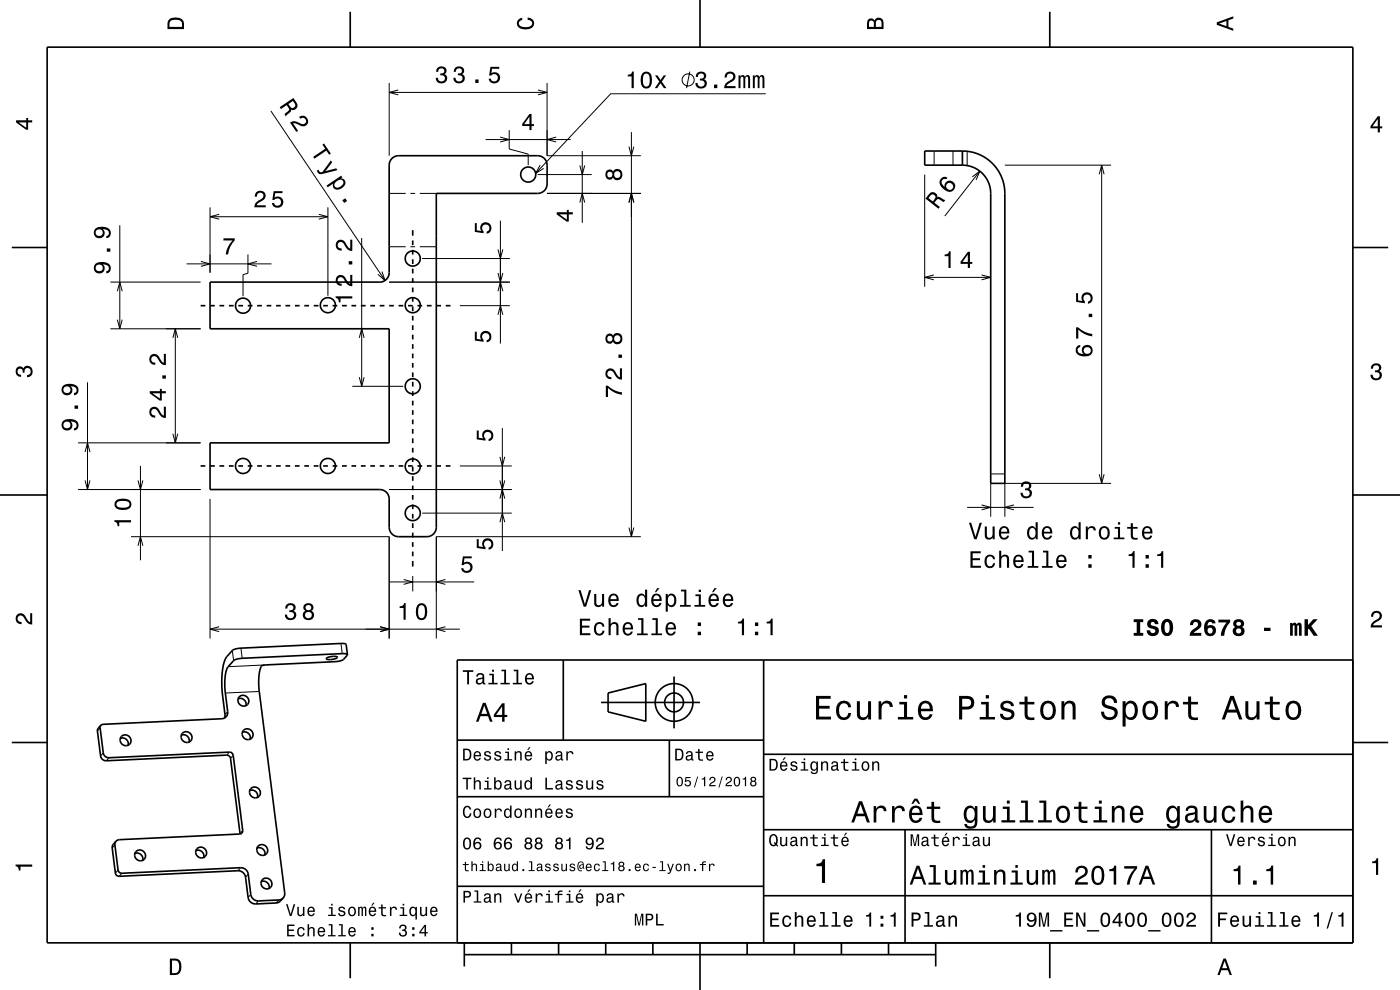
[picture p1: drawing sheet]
<svg xmlns="http://www.w3.org/2000/svg" width="297mm" height="210mm" viewBox="0 0 297 210" stroke-linecap="round" stroke-linejoin="round" font-family="sans-serif">
<g fill="none" stroke="#000" stroke-width=".21">
<path d="M82.6 17.6v15.4M82.6 19.6h33.5M84.5 19.1l-1.9 .5 1.9 .5M114.1 19.1l2 .5-2 .5M116.1 17.6v15.4h19.8M146.3 15.2l-.7 3.5M162.5 19.9h-32.9l-16 16.9M57.5 23.5l24.2 36M103 29.6h18.1M106.1 29.1l1.9 .5-1.9 .5M108 27.6v4l4.1 1.1v2.3M114.1 37h11.4"/>
<path d="M114.6 35l-1 1.8 1.7-1.1M118 29.1l-1.9 .5 1.9 .5M123 35.1l.5 1.9 .5-1.9M123.5 32v15.3M133.4 31.1l.5 1.9 .6-1.9M133.9 28v85.8M196.2 37v23.8M198.2 32v3M202.2 32v3M205.2 32.1v3M206.3 37.5l1.6-1.2-.8 1.8M207.9 36.3l-7.5 9.5"/>
<path d="M213.2 35h22.5M233.2 37l.5-2 .5 2M233.7 35v67.5M23.4 59.8h19.2M25.4 47.8v21.9M39.6 56h18M42.6 55.5l2 .5-2 .5M44.6 44v13.8M44.6 46h25M46.5 45.5l-1.9 .5 1.9 .5M52.6 54v4l-1 .3v4.5M54.5 55.5l-1.9 .5 1.9 .5"/>
<path d="M67.6 45.5l2 .5-2 .5M69.6 44v18.7M76.7 50.5v31.4M81 57.6l.7 1.9-1.5-1.3M82.6 41h3.5M82.6 59.8h25.6M82.6 52.3h3.5M87.1 41h1M87.1 52.3h1M89.1 41h3.5M89.1 52.3h3.5M89.6 54.8h18.6"/>
<path d="M105.6 57.9l.6 1.9 .5-1.9M105.6 52.9l.6 1.9 .5-1.9M106.2 46.8v26.1M116.1 41h19.8M123 43l.5-2 .5 2M133.4 43l.5-2 .6 2M196.2 58.8h14M198.1 58.3l-1.9 .5 1.9 .6M208.2 58.3l2 .5-2 .6M23.4 69.7h19.2M24.9 67.8l.5 1.9 .5-1.9M24.9 61.8l.5-2 .5 2"/>
<path d="M36.7 71.7l.5-2 .5 2M37.2 69.7v24.2M76.2 71.7l.5-2 .6 2M97.6 64.8h10.6M105.6 66.8l.6-2 .5 2M105.6 61.8l.6-2 .5 2M16.6 93.9h26M18 95.9l.6-2 .5 2M18.6 81.1v22.7M29.8 98.8v20M36.7 92l.5 1.9 .5-1.9M74.7 81.9h10.9"/>
<path d="M76.2 80l.5 1.9 .6-1.9M97.6 98.8h11M106 96.9l.6 1.9 .5-1.9M106.6 90.8v26.1M16.6 103.8h26M18 101.9l.6 1.9 .5-1.9M27.8 113.8h54.8v21.7M29.3 115.8l.5-2 .5 2M29.3 101.9l.5 1.9 .5-1.9M44.6 105.8v29.7M82.6 103.8h26M89.6 108.8h19"/>
<path d="M106 110.8l.6-2 .5 2M106 101.9l.6 1.9 .5-1.9M106 105.8l.6-2 .5 2M133.4 111.9l.5 1.9 .6-1.9M135.9 113.8h-43.3v21.7M205.2 107.6h14.1M208.2 107.1l2 .5-2 .5M210.2 102.5v7.1M210.2 100.5h3M215.1 107.1l-1.9 .5 1.9 .5M233.2 100.6l.5 1.9 .5-1.9M235.7 102.5h-22.5v7.1"/>
<path d="M44.6 133.5h53M46.5 132.9l-1.9 .6 1.9 .5M49.3 138l.3 2.1M51.1 137.5l.3 2.1M72.3 136.5l.3 2.1M80.6 132.9l2 .6-2 .5M82.6 123.4h18M85.6 122.9l2 .5-2 .6M87.6 122.2v3.2M94.5 132.9l-1.9 .6 1.9 .5M94.5 122.9l-1.9 .5 1.9 .6M21.2 154.4l-.5 .6"/>
<path d="M21.9 159.7l-.6 .7M48.3 151l-.6 .6M48.7 159.5l-.6 .7M55 146.7l-7.2 .3M56.3 141l-7.9 .4M23.1 160.7l-.6 .7M24.4 179.2l-.6 .7M49.5 160.2l-.6 .7M51.5 176.2l-.6 .6M25 184.6l-.5 .6M25.9 185.2l-.6 .7M51 184.1l-.5 .6"/>
<path d="M52.7 185.4l-.6 .7M53.2 189.7l-.6 .7M54.8 191.1l-.5 .6M59.1 190.9l-.5 .6"/>
<circle cx="146" cy="16.9" r="1.28"/>
</g>
<g fill="none" stroke="#000" stroke-width=".35">
<path d="M10 10h277v190h-277zM74.3 2.5v7.5M148.5 0v10M222.7 2.5v7.5M204.2 32a9 9 0 0 1 9 9v61.5h-3v-61.5a6 6 0 0 0-6-6M204.2 32h-8v3h8M204.2 32v3M2.5 52.5h7.5M44.6 59.8h36a2 2 0 0 0 2-2v-22.8a2 2 0 0 1 2-2h29.5a2 2 0 0 1 2 2v4a2 2 0 0 1-2 2h-21.5v70.8a2 2 0 0 1-2 2h-6a2 2 0 0 1-2-2v-6a2 2 0 0 0-2-2h-36v-9.9h38v-24.2h-38zM87.6 48.8v1.2M87.6 51v1M87.6 53v1"/>
<path d="M87.6 55v1M87.6 57v1M87.6 59v1M287 52.5h7.5M42.6 64.8h1M44.6 64.8h1M46.6 64.8h1M48.6 64.8h1M50.6 64.8h1M52.6 64.8h1M54.6 64.8h1M56.6 64.8h1"/>
<path d="M58.6 64.8h1M60.6 64.8h1M62.6 64.8h1M64.6 64.8h1M66.6 64.8h1M68.6 64.8h1M70.6 64.8h1M72.6 64.8h1M74.6 64.8h1M76.6 64.8h1M78.6 64.8h1M80.6 64.8h1"/>
<path d="M82.6 64.8h1M84.6 64.8h1M86.6 64.8h1M87.6 61v1M87.6 63v1M87.6 65v1M87.6 67v1M87.6 69v1M87.6 71v1M87.6 73v1M87.6 75v1M87.6 77v1"/>
<path d="M87.6 79v1M88.6 64.8h1M90.6 64.8h1M92.6 64.8h1M94.6 64.8h1M42.6 98.8h1M44.6 98.8h1M46.6 98.8h1M48.6 98.8h1M50.6 98.8h1M52.6 98.8h1M54.6 98.8h1"/>
<path d="M56.6 98.8h1M58.6 98.8h1M60.6 98.8h1M62.6 98.8h1M64.6 98.8h1M66.6 98.8h1M68.6 98.8h1M70.6 98.8h1M72.6 98.8h1M74.6 98.8h1M76.6 98.8h1M78.6 98.8h1"/>
<path d="M80.6 98.8h1M82.6 98.8h1M84.6 98.8h1M86.6 98.8h1M87.6 81v1M87.6 83v1M87.6 85v1M87.6 87v1M87.6 89v1M87.6 91v1M87.6 93v1M87.6 95v1"/>
<path d="M87.6 97v1M87.6 99v1M88.6 98.8h1M90.6 98.8h1M92.6 98.8h1M94.6 98.8h1M0 105h10M87.6 101v1M87.6 103v1M87.6 105v1M87.6 107v1M87.6 109v1"/>
<path d="M87.6 111v1M87.6 113v1M87.6 115v1M87.6 117v1M87.6 119v1.2M287 105h10M69.3 139.6l1.4-.4 .9 .2a2.45 2.45 0 0 1-2.4 .3zM73.7 138.9l-.9 1.1-1.2 .3-15.3 .7a1.49 1.49 0 0 0-1.3 1.8l-.1 1.8 .1 2 5.4 42.8-.1 .7-.2 .4M73.7 138.9l-.3-.2-.8-.1-21.5 1.1-1.4 .3-1.3 1.4a9.3 9.3 0 0 0-.6 5.6l.5 4a1.31 1.31 0 0 1-1.3 1.5l-25.1 1.1-.5 .3M73.7 138.9l-.3-2.2-.7-.2-21.6 1-1.7 .4-1.6 1.8-.6 2.6-.1 3.5 .6 5.8-.1 .7M119.5 140v17M162 140v60"/>
<path d="M287 140h-190v60M2.5 157.5h7.5M21.4 153.9l-.2 .5 .7 5.3a1.19 1.19 0 0 0 1.2 1l25.6-1.2 .4 .1 .4 .6 2 16-.2 .5-.4 .2-25.6 1.2-.7 .3M21.4 153.9l-.7 1 .6 5.5a1.19 1.19 0 0 0 1.2 1l25.6-1.2 .4 .1 .4 .6 2 16M25.5 156.6a1.24 1.24 0 0 1 1.7 1.5M38.5 155.9a1.24 1.24 0 0 1 1.2 .3 1.24 1.24 0 0 1 .4 1.2M50.5 148.2a1.24 1.24 0 0 1 1.3 .3 1.24 1.24 0 0 1 .4 1.2M51.4 155.3a1.24 1.24 0 0 1 1.3 .3 1.24 1.24 0 0 1 .4 1.2M97 157h65M127.5 149h21M129 147l8-2v8l-8-2zM142 157v12"/>
<path d="M143 143.5v11M287 157.5h7.5M24.6 178.4l-.2 .8 .6 5.4 .3 .4 .4 .2 25.3-1.1a1.6 1.6 0 0 1 1.7 1.3l.5 4.3a1.59 1.59 0 0 0 1.6 1.4l4.6-.2 .7-.4M24.6 178.4a1.74 1.74 0 0 0-.8 1.3l.7 5.5 .2 .4 .4 .3 25.4-1.2a1.59 1.59 0 0 1 1.6 1.4l.5 4.3a1.59 1.59 0 0 0 1.7 1.3l4.5-.2 .6-.3 .7-.7M53 167.7a1.24 1.24 0 0 1 1.3 .2 1.24 1.24 0 0 1 .3 1.3M54.5 179.9a1.24 1.24 0 0 1 1.3 .2 1.24 1.24 0 0 1 .4 1.3M97 169h65M162 176h125M162 160h125M192 176v24M257 176v24M28.6 181a1.24 1.24 0 0 1 1.3 .3 1.24 1.24 0 0 1 .4 1.2"/>
<path d="M41.6 180.4a1.24 1.24 0 0 1 1.2 .3 1.24 1.24 0 0 1 .4 1.2M55.4 187a1.24 1.24 0 0 1 1.7 1.5M97 188h65M162 190h125M74.3 200v7.5M98.5 202.5h100M98.5 200v5M108.5 200v2.5M118.5 200v2.5M128.5 200v2.5M138.5 200v2.5M148.5 200v10"/>
<path d="M158.5 200v2.5M168.5 200v2.5M178.5 200v2.5M188.5 200v2.5M198.5 200v5M222.7 200v7.5"/>
<circle cx="112.1" cy="37" r="1.6"/>
<circle cx="87.6" cy="54.8" r="1.6"/>
<circle cx="51.6" cy="64.8" r="1.6"/>
<circle cx="69.6" cy="64.7" r="1.6"/>
<circle cx="87.6" cy="64.7" r="1.6"/>
<circle cx="51.6" cy="98.8" r="1.6"/>
<circle cx="69.6" cy="98.8" r="1.6"/>
<circle cx="87.6" cy="98.9" r="1.6"/>
<circle cx="87.6" cy="81.9" r="1.6"/>
<circle cx="87.6" cy="108.8" r="1.6"/>
<circle cx="26.6" cy="157.1" r="1.15"/>
<circle cx="39.6" cy="156.4" r="1.15"/>
<circle cx="51.7" cy="148.7" r="1.16"/>
<circle cx="52.5" cy="155.8" r="1.15"/>
<circle cx="143" cy="149" r="2"/>
<circle cx="143" cy="149" r="4"/>
<circle cx="54.1" cy="168.1" r="1.16"/>
<circle cx="29.8" cy="181.5" r="1.16"/>
<circle cx="42.7" cy="180.9" r="1.16"/>
<circle cx="55.6" cy="180.3" r="1.15"/>
<circle cx="56.6" cy="187.4" r="1.16"/>
</g>
<g fill="#000">
<path d="M36 4a2.18 2.18 0 0 0-.5 2.2h3.5v-1.2a1.43 1.43 0 0 0-1.7-1.3zM36.3 4.4a2.15 2.15 0 0 1 2.2 .3l.1 1h-2.6v-1z" fill-rule="evenodd"/>
<path d="M92.8 14.4l-.3 .8h.5a.62 .62 0 0 1 .3-.7 .62 .62 0 0 1 .8 .2 .62 .62 0 0 1-.2 .9h-.5v.4a.72 .72 0 0 1 .9 .4 .72 .72 0 0 1-.4 .9 .72 .72 0 0 1-.9-.5l-.1-.3h-.5a1.18 1.18 0 0 0 1.6 1.2 1.18 1.18 0 0 0 .5-1.8l-.2-.2a.9 .9 0 0 0 .4-1.1 .9 .9 0 0 0-1.1-.5zM96.6 14.4l-.3 .8h.4a.62 .62 0 0 1 .3-.7 .62 .62 0 0 1 .8 .2 .62 .62 0 0 1-.2 .9h-.5v.4a.72 .72 0 0 1 1 .4 .72 .72 0 0 1-.5 .9 .72 .72 0 0 1-.9-.5l-.1-.3h-.4a1.18 1.18 0 0 0 1.5 1.2 1.18 1.18 0 0 0 .6-1.8l-.3-.2a.9 .9 0 0 0 .4-1.1 .9 .9 0 0 0-1-.5zM100.8 16.9v.7h.7v-.7zM104 14.2l-.2 1.8h.4a.79 .79 0 0 1 1.1-.2 .79 .79 0 0 1 .1 1.2 .79 .79 0 0 1-1.2-.1l-.1-.2h-.4a1.21 1.21 0 0 0 1.5 1 1.21 1.21 0 0 0 .8-1.6 1.21 1.21 0 0 0-1.8-.6l.2-.9h1.5v-.4z" fill-rule="evenodd"/>
<path d="M109.9 4.2l.9-.4v.4a.7 .7 0 0 0-.7 .5 .7 .7 0 0 0 .3 .8 1.7 1.7 0 0 0 2.5-.5 .9 .9 0 0 0-1-.8v-.5a1.24 1.24 0 0 1 1.4 1.1 1.24 1.24 0 0 1-1 1.4 2.22 2.22 0 0 1-2.5-.7l-.2-.5z" fill-rule="evenodd"/>
<path d="M133.2 15.9v.3h.8v2.5h.4v-3.5h-.3a.77 .77 0 0 1-.9 .7zM136.2 15.6a2.66 2.66 0 0 0 .4 3.1 1.14 1.14 0 0 0 1.6-.9 2.31 2.31 0 0 0-.6-2.5l-.5-.1-.5 .1zM136.8 15.7h.6a2.37 2.37 0 0 1 0 2.6h-.6a2.38 2.38 0 0 1 0-2.6zM139 16l.9 1.3-1 1.4h.5l.7-1.1 .7 1.1h.6l-1-1.4 .9-1.3h-.5l-.7 1-.6-1z" fill-rule="evenodd"/>
<path d="M147.9 15.5l-.3 .8h.4a.62 .62 0 0 1 .4-.7 .62 .62 0 0 1 .8 .2 .62 .62 0 0 1-.2 .9h-.5v.4a.72 .72 0 0 1 .9 .4 .72 .72 0 0 1-.5 .9 .72 .72 0 0 1-.9-.5v-.3h-.5a1.18 1.18 0 0 0 1.5 1.2 1.18 1.18 0 0 0 .6-1.8l-.2-.2a.9 .9 0 0 0 .3-1.1 .9 .9 0 0 0-1-.5zM151.5 17.9v.8h.7v-.8zM154 15.5l-.2 .4-.1 .5h.5a.7 .7 0 0 1 .5-.8 .7 .7 0 0 1 .8 .5 .7 .7 0 0 1-.5 .9 1.8 1.8 0 0 0-1.4 1.7h2.4v-.4h-1.9a2.19 2.19 0 0 1 1.5-1.2 1.13 1.13 0 0 0 .1-1.7 1.13 1.13 0 0 0-1.7 .1zM156.7 16v2.7h.4v-1.8l.2-.6h.3l.1 .3v2.1h.4v-2.1l.4-.3 .2 .1v.4v1.9h.4v-1.9a.69 .69 0 0 0-.5-.9l-.5 .4-.2-.3-.3-.1-.5 .4v-.3zM159.7 16v2.7h.4v-1.8l.2-.6h.3l.1 .3v2.1h.4l.1-2.1 .3-.3 .2 .1 .1 .4v1.9h.4v-1.9a.7 .7 0 0 0-.6-.9l-.5 .4-.2-.3-.3-.1-.5 .4v-.3z" fill-rule="evenodd"/>
<path d="M184.2 4.2l-.3 .7v1.3h3.5v-1.3a.98 .98 0 0 0-.7-1.1 .98 .98 0 0 0-1.2 .6 .84 .84 0 0 0-1.3-.2zM184.5 4.5a.54 .54 0 0 1 .6-.1 .54 .54 0 0 1 .3 .6v.7h-1zM185.9 4.4a.62 .62 0 0 1 .8-.1 .62 .62 0 0 1 .3 .6v.8h-1.2z" fill-rule="evenodd"/>
<path d="M258.1 4.7v.6l3.5 1.2v-.4l-1-.4v-1.4l1-.4v-.4zM258.6 5l1.6-.5v1z" fill-rule="evenodd"/>
<path d="M3.4 25.5v.5l2.1 1.5h.5v-1.5h.8v-.5h-.8v-.5h-.4v.5zM4 26h1.6v1.1z" fill-rule="evenodd"/>
<path d="M59.3 22.7l.3 .4 1.2-.8a.85 .85 0 0 1 .3 1.3l-.8 .6 .3 .5 1.1-1.1v-.3a.97 .97 0 0 0 1.2-.3 .97 .97 0 0 0 0-1.2l-.7-1zM61.2 22.1l.9-.7a1.09 1.09 0 0 1 .5 1.2 .61 .61 0 0 1-.6 .3 .61 .61 0 0 1-.5-.4z" fill-rule="evenodd"/>
<path d="M61.5 26a1.8 1.8 0 0 1 2.3 .2 .71 .71 0 0 0 1-.1 .71 .71 0 0 0-.1-1 .71 .71 0 0 0-1 .1l-.3-.4a1.18 1.18 0 0 1 1.7 .1 1.18 1.18 0 0 1-.1 1.7 1.18 1.18 0 0 1-1.7-.2l-.6-.2h-.5l1 1.6-.3 .2z" fill-rule="evenodd"/>
<path d="M68.4 30.7l.6 .9-2.6 1.7 .3 .4 2.5-1.8 .6 .9 .4-.2-1.5-2.2zM67.2 36.2a.89 .89 0 0 0 1.2 .7l3.2-.8-.3-.4-2.3 .6 1.5-1.9-.3-.4-1.8 2.5h-.5l-.3-.5zM69.3 39.4l.2 .3 1.2-.8a.92 .92 0 0 0 .2 1.1 .92 .92 0 0 0 1.1 .2 1.5 1.5 0 0 0 1.1-2l-.3-.3h-.5l.3-.3-.2-.3zM71.2 38.7a1.11 1.11 0 0 1 1.6-.3 1.15 1.15 0 0 1-.5 1.1 1.15 1.15 0 0 1-1.3 .1l-.1-.3zM72.6 42.5l.4 .6 .6-.5-.3-.5z" fill-rule="evenodd"/>
<path d="M112.3 24.2l-1.5 2.1v.4h1.5v.9h.5v-.9h.5v-.4h-.5v-2.1zM112.3 24.8v1.5h-1.1z" fill-rule="evenodd"/>
<path d="M128.7 36.2a1.06 1.06 0 0 0-.2 1.4 1.06 1.06 0 0 0 1.3 .4l.3-.3a1.11 1.11 0 0 0 1.5 .4 1.11 1.11 0 0 0 .4-1.6 1.03 1.03 0 0 0-1-.7 1.03 1.03 0 0 0-.9 .6l-.2-.2a.85 .85 0 0 0-1.2 0zM130.3 37a.71 .71 0 0 1 1.4 0 .71 .71 0 0 1-1.4 0zM128.8 37a.6 .6 0 0 1 1.2 0 .6 .6 0 0 1-1.2 0z" fill-rule="evenodd"/>
<path d="M199.6 38a1.58 1.58 0 0 0 .7 2.2 1.26 1.26 0 0 0 1.9 .3 1.26 1.26 0 0 0 0-1.9 1.11 1.11 0 0 0-1.3-.1 1.11 1.11 0 0 0-.5 1.1 1.02 1.02 0 0 1-.5-1.4 .58 .58 0 0 1 .8-.1l.3-.4a.99 .99 0 0 0-1.4 .3zM200.7 39.6a.75 .75 0 0 1 1.5 0 .75 .75 0 0 1-1.5 0z" fill-rule="evenodd"/>
<path d="M292.3 24.7l-1.6 2.1v.4h1.6v.9h.4v-.9h.5v-.4h-.5v-2.1zM292.3 25.2v1.6h-1.1z" fill-rule="evenodd"/>
<path d="M20.3 55.9a1.17 1.17 0 0 0-.3 1.7 1.17 1.17 0 0 0 1.7 .2 1.17 1.17 0 0 0 .1-1.7 1.02 1.02 0 0 1 1.3 .8 .56 .56 0 0 1-.6 .6v.5a1.18 1.18 0 0 0 1-1.2 1.18 1.18 0 0 0-1.1-1.1 2.92 2.92 0 0 0-2.1 .2zM20.3 56.8a.75 .75 0 0 1 1.5 0 .75 .75 0 0 1-1.5 0zM22.7 52.7v.7h.7v-.7zM20.3 48.4a1.17 1.17 0 0 0-.3 1.7 1.17 1.17 0 0 0 1.7 .2 1.17 1.17 0 0 0 .1-1.7 1.02 1.02 0 0 1 1.3 .8 .56 .56 0 0 1-.6 .7v.4a1.18 1.18 0 0 0 1-1.2 1.18 1.18 0 0 0-1.1-1.1 2.92 2.92 0 0 0-2.1 .2zM20.3 49.3a.75 .75 0 0 1 1.5 0 .75 .75 0 0 1-1.5 0z" fill-rule="evenodd"/>
<path d="M47.4 50.6h2.4v.4a5.3 5.3 0 0 0-1.4 3h-.5a5.2 5.2 0 0 1 1.4-3h-1.9z" fill-rule="evenodd"/>
<path d="M54.4 40.8l-.4 .9h.5a.71 .71 0 0 1 .5-.8 .71 .71 0 0 1 .9 .5 .71 .71 0 0 1-.5 .8 1.8 1.8 0 0 0-1.4 1.8h2.4v-.5h-1.9a2.2 2.2 0 0 1 1.4-1.1 1.13 1.13 0 0 0 .1-1.7 1.13 1.13 0 0 0-1.6 .1zM58.1 40.6l-.3 1.8h.4a.8 .8 0 0 1 1.2-.2 .8 .8 0 0 1-.1 1.2 .8 .8 0 0 1-1.2-.3h-.4a1.21 1.21 0 0 0 1.5 1 1.21 1.21 0 0 0 .8-1.6 1.21 1.21 0 0 0-1.7-.6l.1-.9h1.5v-.4z" fill-rule="evenodd"/>
<path d="M100.7 47.3h.4v1.6l1 .1a1.21 1.21 0 0 1 .6-1.7 1.21 1.21 0 0 1 1.6 .8 1.21 1.21 0 0 1-1.1 1.5v-.5a.79 .79 0 0 0 .5-1 .79 .79 0 0 0-1-.4 .79 .79 0 0 0-.3 1.1l.2 .3v.4l-1.9-.3z" fill-rule="evenodd"/>
<path d="M118.1 45v.5l2.1 1.5h.5v-1.5h.8v-.5h-.8v-.5h-.4v.5zM118.7 45.5h1.6v1.1z" fill-rule="evenodd"/>
<path d="M197.1 41.2l-.8 .9 2.8 2.2 .3-.4-1.2-.9a1.08 1.08 0 0 1 .9-.8l1.1 .7 .3-.5-1.3-.7-.4 .1a.97 .97 0 0 0-.6-1 .97 .97 0 0 0-1.1 .4zM197.5 41.3a.59 .59 0 0 1 .8 .2 .59 .59 0 0 1-.1 .8l-.3 .4-.9-.7z" fill-rule="evenodd"/>
<path d="M200.4 54v.3h.8v2.5h.5v-3.5h-.4a.77 .77 0 0 1-.9 .7zM205.3 53.4l-1.5 2.1v.5h1.5v.8h.5v-.8h.5v-.4h-.5v-2.2zM205.3 54v1.6h-1.1z" fill-rule="evenodd"/>
<path d="M71.2 62.9v.3a.78 .78 0 0 1 .7 .9h.3v-.8h2.5v-.4zM71.5 58.6a1.2 1.2 0 0 0-.2 1.4 1.2 1.2 0 0 0 1.2 .6v-.4a.7 .7 0 0 1-.9-.5 .7 .7 0 0 1 .5-.9 .7 .7 0 0 1 .9 .5 1.8 1.8 0 0 0 1.7 1.4v-2.4h-.4v1.9a2.2 2.2 0 0 1-1.2-1.5 1.11 1.11 0 0 0-1.6-.1zM74 55.4v.7h.7v-.7zM71.5 51.2a1.19 1.19 0 0 0-.2 1.3 1.19 1.19 0 0 0 1.2 .7v-.5a.7 .7 0 0 1-.9-.5 .7 .7 0 0 1 .5-.9 .7 .7 0 0 1 .9 .5 1.8 1.8 0 0 0 1.7 1.4v-2.4h-.4v1.9a2.2 2.2 0 0 1-1.2-1.4 1.11 1.11 0 0 0-1.6-.1z" fill-rule="evenodd"/>
<path d="M100.7 70.4h.4v1.5l1 .1a1.21 1.21 0 0 1 .6-1.7 1.21 1.21 0 0 1 1.6 .8 1.21 1.21 0 0 1-1.1 1.5v-.5a.79 .79 0 0 0 .5-1 .79 .79 0 0 0-1.1-.4 .79 .79 0 0 0-.2 1.1l.2 .3v.4l-1.9-.3z" fill-rule="evenodd"/>
<path d="M228.4 73.5a1.33 1.33 0 0 0 0 1.5 1.33 1.33 0 0 0 1.3 .6 1.63 1.63 0 0 0 2.1-1.3 1.15 1.15 0 0 0-1.6-1.1 1.15 1.15 0 0 0-.3 1.9 1.02 1.02 0 0 1-1.3-.8 .58 .58 0 0 1 .6-.7v-.4zM229.9 74.4a.75 .75 0 0 1 1.5 0 .75 .75 0 0 1-1.5 0zM228.3 69.4v2.4h.4v-1.9a5.2 5.2 0 0 0 3 1.5v-.6a5.3 5.3 0 0 1-3-1.4zM231 66.6v.7h.7v-.7zM228.3 62.2v1.9l1.8 .2v-.4a.8 .8 0 0 1-.2-1.2 .8 .8 0 0 1 1.3 .1 .8 .8 0 0 1-.4 1.2v.4a1.21 1.21 0 0 0 1.1-1.5 1.21 1.21 0 0 0-1.7-.8 1.21 1.21 0 0 0-.6 1.8l-.9-.2v-1.5z" fill-rule="evenodd"/>
<path d="M291.1 77.4a1.08 1.08 0 0 1 1.4-.2 1.08 1.08 0 0 1 .4 1.2l-.3 .3a1.06 1.06 0 0 1 .5 1.3 1.06 1.06 0 0 1-1.2 .7 1.1 1.1 0 0 1-1.2-1.2h.5a.71 .71 0 0 0 1 .8 .71 .71 0 0 0 .1-1.3h-.6v-.4a.61 .61 0 0 0 .8-.3 .61 .61 0 0 0-.2-.8 .61 .61 0 0 0-.9 .2l-.1 .5h-.5z" fill-rule="evenodd"/>
<path d="M3.6 78a.86 .86 0 0 1 1.4 .2 1.06 1.06 0 0 1 1.2-.6 1.06 1.06 0 0 1 .7 1.2 1.1 1.1 0 0 1-1.2 1.2v-.4a.71 .71 0 0 0 .8-1 .71 .71 0 0 0-1.3-.1v.6h-.4a.61 .61 0 0 0-.3-.8 .61 .61 0 0 0-.8 .2 .61 .61 0 0 0 .2 .8l.6 .2v.4a1.15 1.15 0 0 1-1.2-.6 1.15 1.15 0 0 1 .3-1.3z" fill-rule="evenodd"/>
<path d="M13.5 89.2a1.17 1.17 0 0 0-.3 1.7 1.17 1.17 0 0 0 1.7 .2 1.17 1.17 0 0 0 .1-1.7 1.02 1.02 0 0 1 1.3 .8 .56 .56 0 0 1-.6 .6v.5a1.18 1.18 0 0 0 .9-1.2 1.18 1.18 0 0 0-1.1-1.1 2.92 2.92 0 0 0-2 .2zM13.4 90.1a.75 .75 0 0 1 1.5 0 .75 .75 0 0 1-1.5 0zM15.8 86v.7h.8v-.7zM13.5 81.7a1.17 1.17 0 0 0-.3 1.7 1.17 1.17 0 0 0 1.7 .2 1.17 1.17 0 0 0 .1-1.7 1.02 1.02 0 0 1 1.3 .8 .56 .56 0 0 1-.6 .7v.4a1.18 1.18 0 0 0 .9-1.2 1.18 1.18 0 0 0-1.1-1.1 2.92 2.92 0 0 0-2 .2zM13.4 82.6a.75 .75 0 0 1 1.5 0 .75 .75 0 0 1-1.5 0z" fill-rule="evenodd"/>
<path d="M32 86.6a1.2 1.2 0 0 0-.2 1.3 1.2 1.2 0 0 0 1.1 .7v-.5a.7 .7 0 0 1-.8-.5 .7 .7 0 0 1 .5-.8 .7 .7 0 0 1 .9 .5 1.81 1.81 0 0 0 1.7 1.4v-2.4h-.4v1.9a2.23 2.23 0 0 1-1.2-1.5 1.11 1.11 0 0 0-1.6-.1zM31.8 83v.4l2.1 1.6h.4v-1.6h.9v-.4h-.9v-.5h-.4v.5zM32.3 83.4h1.6v1.1zM34.4 79.6v.7h.8v-.7zM32 75.4a1.2 1.2 0 0 0-.2 1.3 1.2 1.2 0 0 0 1.1 .7v-.5a.7 .7 0 0 1-.8-.5 .7 .7 0 0 1 .5-.8 .7 .7 0 0 1 .9 .5 1.8 1.8 0 0 0 1.7 1.4v-2.4h-.4v1.9a2.2 2.2 0 0 1-1.2-1.5 1.11 1.11 0 0 0-1.6-.1z" fill-rule="evenodd"/>
<path d="M101.1 91.3h.5v1.6l.9 .1a1.21 1.21 0 0 1 .6-1.7 1.21 1.21 0 0 1 1.6 .8 1.21 1.21 0 0 1-1 1.5v-.5a.79 .79 0 0 0 .5-1 .79 .79 0 0 0-1.1-.4 .79 .79 0 0 0-.3 1.1l.2 .3v.4l-1.9-.3z" fill-rule="evenodd"/>
<path d="M128.5 81.8v2.4h.5v-1.9a5.2 5.2 0 0 0 2.9 1.4v-.5a5.3 5.3 0 0 1-3-1.4zM128.7 78.5a1.2 1.2 0 0 0-.2 1.3 1.2 1.2 0 0 0 1.2 .7v-.5a.7 .7 0 0 1-.9-.5 .7 .7 0 0 1 .6-.9 .7 .7 0 0 1 .8 .5 1.81 1.81 0 0 0 1.7 1.4v-2.4h-.4v1.9a2.23 2.23 0 0 1-1.1-1.4 1.11 1.11 0 0 0-1.7-.1zM131.2 75.2v.7h.7v-.7zM128.7 71a1.1 1.1 0 0 0-.2 1.3 1.1 1.1 0 0 0 1.1 .6l.5-.4a1.11 1.11 0 0 0 1.5 .4 1.11 1.11 0 0 0 .4-1.6 1.03 1.03 0 0 0-1-.7 1.03 1.03 0 0 0-.9 .6l-.2-.2a.85 .85 0 0 0-1.2 0zM130.3 71.8a.71 .71 0 0 1 1.4 0 .71 .71 0 0 1-1.4 0zM128.8 71.8a.6 .6 0 0 1 1.2 0 .6 .6 0 0 1-1.2 0z" fill-rule="evenodd"/>
<path d="M24.3 110.3v.4a.77 .77 0 0 1 .6 .9h.4v-.8h2.5v-.5zM24.7 106.1a1.13 1.13 0 0 0-.4 1.2 1.13 1.13 0 0 0 1 .8 2.29 2.29 0 0 0 2.5-.6 1.14 1.14 0 0 0-.9-1.7 2.86 2.86 0 0 0-2.2 .3zM24.8 106.6a2.37 2.37 0 0 1 2.6 0v.7a2.38 2.38 0 0 1-2.6 0z" fill-rule="evenodd"/>
<path d="M101.1 114.4h.5v1.5l.9 .1a1.21 1.21 0 0 1 .6-1.7 1.21 1.21 0 0 1 1.6 .8 1.21 1.21 0 0 1-1 1.5v-.5a.79 .79 0 0 0 .5-1 .79 .79 0 0 0-1.1-.4 .79 .79 0 0 0-.3 1.1l.2 .3v.4l-1.9-.3z" fill-rule="evenodd"/>
<path d="M205.6 110.9l1.1 3.5h.5l1.1-3.5h-.5l-.9 3-.9-3zM208.9 111.7v1.8a.89 .89 0 0 0 .6 .9 .89 .89 0 0 0 1.1-.4v.4h.4v-2.7h-.4v1.5a.64 .64 0 0 1-.4 .8 .64 .64 0 0 1-.8-.3v-2zM212.2 112a1.54 1.54 0 0 0 .8 2.5 1.05 1.05 0 0 0 1.1-.9h-.5l-.2 .4-.4 .1a.75 .75 0 0 1-.6-.9h1.7a1.16 1.16 0 0 0-.5-1.4 1.16 1.16 0 0 0-1.4 .2zM212.5 112.2a.66 .66 0 0 1 .8-.1 .66 .66 0 0 1 .4 .7h-1.3zM218.2 112a1.57 1.57 0 0 0 .7 2.5l.5-.1 .3-.4v.4h.4v-3.6h-.4v1.3a.89 .89 0 0 0-1.5-.1zM218.5 112.3a.62 .62 0 0 1 .7-.3 .62 .62 0 0 1 .4 .6 1.11 1.11 0 0 1-.6 1.5 1.19 1.19 0 0 1-.5-1.8zM221.3 112a1.54 1.54 0 0 0 .8 2.5 1.06 1.06 0 0 0 1.1-.9h-.4l-.3 .4-.3 .1a.75 .75 0 0 1-.7-.9h1.7a1.16 1.16 0 0 0-.4-1.4 1.16 1.16 0 0 0-1.5 .2zM221.7 112.2a.66 .66 0 0 1 .8-.1 .66 .66 0 0 1 .3 .7h-1.3zM227.3 112a1.57 1.57 0 0 0 .7 2.5l.5-.1 .3-.4v.4h.5v-3.6h-.5v1.3a.89 .89 0 0 0-1.5-.1zM227.6 112.3a.62 .62 0 0 1 .7-.3 .62 .62 0 0 1 .5 .6 1.11 1.11 0 0 1-.7 1.5 1.19 1.19 0 0 1-.5-1.8zM230.3 111.7v2.7h.5v-1.6a.66 .66 0 0 1 .4-.7 .66 .66 0 0 1 .8 .2v.2h.5a.89 .89 0 0 0-.7-.9 .89 .89 0 0 0-1 .5v-.4zM233.4 112a1.53 1.53 0 0 0 .9 2.5 1.48 1.48 0 0 0 1.1-1.5 1.48 1.48 0 0 0-1.1-1.4l-.5 .1zM233.7 112.3a.67 .67 0 0 1 .7-.3 .67 .67 0 0 1 .5 .6 1.11 1.11 0 0 1-.6 1.5 1.17 1.17 0 0 1-.6-1.8zM236.5 111.8v.4h.7v1.8h-.9v.4h2.2v-.4h-.9v-2.2zM237.2 110.8v.5h.4v-.5zM239.9 111v.8h-.8v.4h.8v1.7a1.04 1.04 0 0 0 1.4 .6v-.4a.68 .68 0 0 1-1-.4v-1.5h1v-.4h-1v-.8zM242.6 112a1.54 1.54 0 0 0 .8 2.5 1.05 1.05 0 0 0 1-.9h-.4l-.2 .4-.4 .1a.75 .75 0 0 1-.7-.9h1.8a1.16 1.16 0 0 0-.5-1.4 1.16 1.16 0 0 0-1.4 .2zM242.9 112.2a.66 .66 0 0 1 .8-.1 .66 .66 0 0 1 .3 .7h-1.3z" fill-rule="evenodd"/>
<path d="M216.9 102.4a1.08 1.08 0 0 1 1.3-.2 1.08 1.08 0 0 1 .5 1.3l-.3 .2a1.06 1.06 0 0 1 .5 1.3 1.06 1.06 0 0 1-1.2 .7 1.1 1.1 0 0 1-1.2-1.2h.5a.71 .71 0 0 0 .9 .8 .71 .71 0 0 0 .1-1.3h-.5v-.4a.61 .61 0 0 0 .7-.3 .61 .61 0 0 0-.2-.8 .61 .61 0 0 0-.8 .2l-.2 .6h-.4z" fill-rule="evenodd"/>
<path d="M3.6 130.4a1.22 1.22 0 0 1 2 .7l.4 .6 .4 .3v-1.9h.4v2.4a1.8 1.8 0 0 1-1.7-1.4 .71 .71 0 0 0-.9-.5 .71 .71 0 0 0-.5 .8 .71 .71 0 0 0 .9 .5v.5a1.18 1.18 0 0 1-1.2-.7 1.18 1.18 0 0 1 .2-1.3z" fill-rule="evenodd"/>
<path d="M60.8 128.2l-.3 .9h.4a.62 .62 0 0 1 .4-.8 .62 .62 0 0 1 .8 .3 .62 .62 0 0 1-.2 .8h-.5v.4a.72 .72 0 0 1 .9 .5 .72 .72 0 0 1-.5 .9 .72 .72 0 0 1-.9-.5v-.3h-.5a1.18 1.18 0 0 0 1.5 1.2 1.18 1.18 0 0 0 .6-1.9l-.2-.1a.91 .91 0 0 0 .4-1.1 .91 .91 0 0 0-1.1-.6zM64.6 128.2a.84 .84 0 0 0 .2 1.4 1.11 1.11 0 0 0-.4 1.5 1.11 1.11 0 0 0 1.5 .4 1.03 1.03 0 0 0 .7-.9 1.03 1.03 0 0 0-.5-1 .89 .89 0 0 0 .4-1.1 .89 .89 0 0 0-1.1-.6zM64.7 130.5a.71 .71 0 0 1 1.4 0 .71 .71 0 0 1-1.4 0zM64.8 128.9a.6 .6 0 0 1 1.2 0 .6 .6 0 0 1-1.2 0z" fill-rule="evenodd"/>
<path d="M84.8 128.6v.4h.8v2.5h.5v-3.6h-.4a.77 .77 0 0 1-.9 .7zM88.5 128.4a2.66 2.66 0 0 0 .4 3 1.14 1.14 0 0 0 1.7-.9 2.31 2.31 0 0 0-.7-2.4l-.5-.2-.5 .2zM89.1 128.4h.7a2.38 2.38 0 0 1 0 2.7h-.7a2.37 2.37 0 0 1 0-2.7z" fill-rule="evenodd"/>
<path d="M98.2 118h1.9v.4h-1.6l-.1 1a1.21 1.21 0 0 1 1.7 .5 1.21 1.21 0 0 1-.8 1.7 1.21 1.21 0 0 1-1.5-1.1h.5a.79 .79 0 0 0 1 .5 .79 .79 0 0 0 .4-1.1 .79 .79 0 0 0-1.1-.3l-.3 .3h-.4z" fill-rule="evenodd"/>
<path d="M123 131.2v3.5h2.2v-.4h-1.7v-1.2h1.5v-.4h-1.5v-1h1.7v-.5zM126.3 132.3a1.53 1.53 0 0 0 .8 2.5 1.06 1.06 0 0 0 1.1-1h-.4a.67 .67 0 0 1-.6 .6 .67 .67 0 0 1-.7-.6 1.12 1.12 0 0 1 .6-1.5 .59 .59 0 0 1 .7 .6h.4a1.09 1.09 0 0 0-.7-.9 1.09 1.09 0 0 0-1.2 .3zM129.1 131.1v3.6h.5v-1.5a.63 .63 0 0 1 .3-.8 .63 .63 0 0 1 .8 .4l.1 1.9h.4v-1.7a.88 .88 0 0 0-.6-1 .88 .88 0 0 0-1 .4v-1.3zM132.4 132.3a1.55 1.55 0 0 0 .8 2.5 1.07 1.07 0 0 0 1.1-.8h-.5l-.2 .3-.4 .1a.76 .76 0 0 1-.7-.9h1.8a1.17 1.17 0 0 0-.5-1.3 1.17 1.17 0 0 0-1.4 .1zM132.7 132.5a.66 .66 0 0 1 .8-.1 .66 .66 0 0 1 .3 .7h-1.3zM135.4 131.1v.4h.7v2.9h-1v.3h2.3v-.3h-.9v-3.3zM138.4 131.1v.4h.7v2.9h-.9v.3h2.2v-.3h-.9v-3.3zM141.5 132.3a1.54 1.54 0 0 0 .8 2.5 1.07 1.07 0 0 0 1.1-.8h-.5l-.2 .3-.4 .1a.76 .76 0 0 1-.7-.9h1.8a1.17 1.17 0 0 0-.5-1.3 1.17 1.17 0 0 0-1.4 .1zM141.8 132.5a.66 .66 0 0 1 .8-.1 .66 .66 0 0 1 .4 .7h-1.4zM148 134v.7h.7v-.7zM148 132v.8h.7v-.8z" fill-rule="evenodd"/>
<path d="M122.7 125.2l1.1 3.5h.5l1.1-3.5h-.4l-.9 3-.9-3zM126.1 126v1.8a.89 .89 0 0 0 .6 1 .89 .89 0 0 0 1-.5v.4h.5v-2.7h-.5v1.6a.64 .64 0 0 1-.4 .7 .64 .64 0 0 1-.8-.3v-2zM129.3 126.3a1.54 1.54 0 0 0 .8 2.5 1.06 1.06 0 0 0 1.1-.9h-.4l-.2 .4-.4 .1a.76 .76 0 0 1-.7-.9h1.8a1.16 1.16 0 0 0-.5-1.4 1.16 1.16 0 0 0-1.5 .2zM129.7 126.5a.66 .66 0 0 1 .8-.1 .66 .66 0 0 1 .3 .7h-1.3zM135.3 126.3a1.57 1.57 0 0 0 .8 2.5l.4-.1 .3-.4v.4h.5v-3.6h-.5v1.3a.89 .89 0 0 0-1.5-.1zM135.7 126.6a.62 .62 0 0 1 .6-.3 .62 .62 0 0 1 .5 .6 1.12 1.12 0 0 1-.7 1.5 1.19 1.19 0 0 1-.4-1.8zM139.4 124.8l-.5 .8h.3l.7-.8zM138.4 126.3a1.54 1.54 0 0 0 .8 2.5 1.07 1.07 0 0 0 1.1-.9h-.4l-.2 .4-.4 .1a.76 .76 0 0 1-.7-.9h1.8a1.16 1.16 0 0 0-.5-1.4 1.16 1.16 0 0 0-1.5 .2zM138.8 126.5a.66 .66 0 0 1 .8-.1 .66 .66 0 0 1 .3 .7h-1.3zM141.2 126v3.7h.5v-1.4a.93 .93 0 0 0 1 .5 .93 .93 0 0 0 .7-.8 1.5 1.5 0 0 0-1-2.1l-.4 .1-.3 .4v-.4zM141.9 126.6a.63 .63 0 0 1 .6-.3 .63 .63 0 0 1 .5 .6 1.13 1.13 0 0 1-.6 1.5 1.18 1.18 0 0 1-.5-1.8zM144.5 125.1v.4h.7v2.8h-.9v.4h2.2v-.4h-.9v-3.2zM147.5 126.1v.4h.7v1.8h-.9v.4h2.3v-.4h-.9v-2.2zM148.2 125.1v.5h.5v-.5zM151.6 124.8l-.5 .8h.3l.7-.8zM150.6 126.3a1.54 1.54 0 0 0 .8 2.5 1.07 1.07 0 0 0 1.1-.9h-.5l-.2 .4-.4 .1a.76 .76 0 0 1-.7-.9h1.8a1.16 1.16 0 0 0-.5-1.4 1.16 1.16 0 0 0-1.4 .2zM150.9 126.5a.66 .66 0 0 1 .8-.1 .66 .66 0 0 1 .4 .7h-1.4zM153.6 126.3a1.54 1.54 0 0 0 .8 2.5 1.07 1.07 0 0 0 1.1-.9h-.4l-.2 .4-.4 .1a.76 .76 0 0 1-.7-.9h1.8a1.16 1.16 0 0 0-.5-1.4 1.16 1.16 0 0 0-1.5 .2zM154 126.5a.66 .66 0 0 1 .8-.1 .66 .66 0 0 1 .3 .7h-1.3z" fill-rule="evenodd"/>
<path d="M156.6 131.9v.4h.8v2.4h.4v-3.5h-.3a.77 .77 0 0 1-.9 .7zM160.2 134v.7h.7v-.7zM160.2 132v.8h.7v-.8zM162.6 131.9v.4h.9v2.4h.4v-3.5h-.3a.78 .78 0 0 1-1 .7z" fill-rule="evenodd"/>
<path d="M205.9 116.9v3.5h2.2v-.4h-1.8v-1.2h1.6v-.4h-1.6v-1h1.8v-.5zM209.2 118a1.53 1.53 0 0 0 .8 2.5 1.05 1.05 0 0 0 1.1-1h-.4a.67 .67 0 0 1-.7 .6 .67 .67 0 0 1-.7-.6 1.12 1.12 0 0 1 .7-1.5 .6 .6 0 0 1 .7 .6h.4a1.09 1.09 0 0 0-.8-.9 1.09 1.09 0 0 0-1.1 .3zM212 116.8v3.6h.4v-1.5a.63 .63 0 0 1 .4-.8 .63 .63 0 0 1 .8 .3v2h.5v-1.7a.88 .88 0 0 0-.6-1 .88 .88 0 0 0-1.1 .4v-1.3zM215.2 118a1.54 1.54 0 0 0 .8 2.5 1.06 1.06 0 0 0 1.1-.8h-.4l-.2 .3-.4 .1a.75 .75 0 0 1-.7-.9h1.8a1.17 1.17 0 0 0-.5-1.4 1.17 1.17 0 0 0-1.5 .2zM215.6 118.2a.66 .66 0 0 1 .8-.1 .66 .66 0 0 1 .3 .7h-1.3zM218.2 116.8v.4h.7v2.9h-.9v.3h2.3v-.3h-.9v-3.3zM221.3 116.8v.4h.7v2.9h-1v.3h2.3v-.3h-.9v-3.3zM224.3 118a1.54 1.54 0 0 0 .8 2.5 1.06 1.06 0 0 0 1.1-.8h-.4l-.2 .3-.4 .1a.76 .76 0 0 1-.7-.9h1.8a1.17 1.17 0 0 0-.5-1.4 1.17 1.17 0 0 0-1.5 .2zM224.7 118.2a.66 .66 0 0 1 .8-.1 .66 .66 0 0 1 .3 .7h-1.3zM230.9 119.7v.7h.7v-.7zM230.9 117.7v.8h.7v-.8z" fill-rule="evenodd"/>
<path d="M239.4 117.6v.3h.8v2.5h.5v-3.5h-.3a.77 .77 0 0 1-1 .7zM243 119.7v.7h.7v-.7zM243 117.7v.8h.7v-.8zM245.5 117.6v.3h.8v2.5h.5v-3.5h-.4a.77 .77 0 0 1-.9 .7z" fill-rule="evenodd"/>
<path d="M240.5 131.4v.6h.6v2.3h-.6v.6h2v-.6h-.6v-2.3h.6v-.6zM243.7 131.6a1.07 1.07 0 0 0-.2 1.2 1.07 1.07 0 0 0 1.1 .6l.3 .1a.52 .52 0 0 1-.3 .8 .52 .52 0 0 1-.6-.6h-.8a1.29 1.29 0 0 0 1.5 1.2 1.29 1.29 0 0 0 1.1-1.5 2.03 2.03 0 0 0-1.5-.8l-.2-.3 .1-.3 .4-.1 .3 .1 .1 .4h.8a1.24 1.24 0 0 0-.8-1.1 1.24 1.24 0 0 0-1.3 .3zM246.6 131.7a2.53 2.53 0 0 0 .5 3.1 1.21 1.21 0 0 0 1.7-.9 1.93 1.93 0 0 0-.9-2.6l-.8 .1zM247.4 132l.2-.1a1.63 1.63 0 0 1 .2 2.3h-.5a2.19 2.19 0 0 1 .1-2.2zM252.8 131.7l-.4 .9h.7a.56 .56 0 0 1 .8-.6 .56 .56 0 0 1 0 1l-.3 .2a2.04 2.04 0 0 0-1.2 1.7h2.5v-.6h-1.7l.9-.7a1.22 1.22 0 0 0 .6-1.8 1.22 1.22 0 0 0-1.9-.1zM256 131.6a2.35 2.35 0 0 0 .2 3.3 1.19 1.19 0 0 0 1.8-1.1 1.19 1.19 0 0 0-1.8-1 .74 .74 0 0 1 .5-.9l.3 .1 .2 .2h.7a1.13 1.13 0 0 0-1.9-.6zM256.1 133.7a.6 .6 0 0 1 1.2 0 .6 .6 0 0 1-1.2 0zM258.5 131.4v.6h1.7a4.8 4.8 0 0 0-1.2 2.9h.7a4.6 4.6 0 0 1 1.3-2.9v-.6zM261.9 131.6a.88 .88 0 0 0 .1 1.4 1.06 1.06 0 0 0-.4 1.3 1.06 1.06 0 0 0 1.2 .7 1.06 1.06 0 0 0 1.2-.7 1.06 1.06 0 0 0-.5-1.3 .94 .94 0 0 0 .3-1.1 .94 .94 0 0 0-1-.6zM262.2 133.9a.56 .56 0 0 1 1.1 0 .56 .56 0 0 1-1.1 0zM262.3 132.4a.5 .5 0 0 1 1 0 .5 .5 0 0 1-1 0zM268.1 133.2v.6h1.4v-.6zM273.7 132.2v2.7h.6v-2l.2-.3 .1 .2v2.1h.6v-2l.2-.3 .2 .2v2.1h.5v-2.3l-.2-.5-.6 .1-.2 .2-.5-.3-.4 .3v-.2zM276.7 131.4v3.5h.8v-1.4l.2-.2 1 1.6h.9l-1.4-2.1 1.3-1.4h-.9l-1.1 1.2v-1.2z" fill-rule="evenodd"/>
<path d="M291.2 129.9a1.18 1.18 0 0 1 1.9 .3 1.18 1.18 0 0 1-1 1.7l-.5 .3-.3 .5h1.9v.4h-2.4a1.8 1.8 0 0 1 1.4-1.8 .71 .71 0 0 0 .5-.8 .71 .71 0 0 0-.9-.5 .71 .71 0 0 0-.5 .8h-.4z" fill-rule="evenodd"/>
<path d="M98.2 158.8v2.5h.9a1.37 1.37 0 0 0 .7-2.2 1.56 1.56 0 0 0-1.6-.3zM98.6 159.1a.98 .98 0 0 1 1.1 .7 .98 .98 0 0 1-.6 1.2h-.5zM100.7 159.6a1.04 1.04 0 0 0-.2 1.2 1.04 1.04 0 0 0 1 .5l.5-.5h-.3l-.4 .3a.54 .54 0 0 1-.5-.7h1.3a.83 .83 0 0 0-.4-.9 .83 .83 0 0 0-1 .1zM100.9 159.7l.2-.1a.47 .47 0 0 1 .5 .1 .47 .47 0 0 1 .1 .5h-.9zM102.9 159.5l-.2 .1a.69 .69 0 0 0 .9 .9l.2 .1a.43 .43 0 0 1-.4 .5 .43 .43 0 0 1-.4-.4h-.3a.74 .74 0 0 0 .9 .7 .74 .74 0 0 0 .5-1l-1-.4a.38 .38 0 0 1 .3-.5 .38 .38 0 0 1 .4 .4h.3a.78 .78 0 0 0-1.2-.4zM105.1 159.5l-.2 .1a.69 .69 0 0 0 .9 .9l.2 .1a.43 .43 0 0 1-.4 .5 .43 .43 0 0 1-.5-.4h-.3a.74 .74 0 0 0 .9 .7 .74 .74 0 0 0 .5-1l-.9-.4a.38 .38 0 0 1 .3-.5 .38 .38 0 0 1 .4 .4h.3a.77 .77 0 0 0-1.2-.4zM107.2 159.4v.3h.5v1.3h-.7v.3h1.6v-.3h-.6v-1.6zM107.7 158.7v.4h.3v-.4zM109.2 159.4v1.9h.3v-1.1a.45 .45 0 0 1 .4-.6 .45 .45 0 0 1 .5 .5v1.2h.3v-1.3a.63 .63 0 0 0-.5-.7 .63 .63 0 0 0-.7 .4v-.3zM112.2 158.5l-.4 .6h.3l.5-.6zM111.5 159.6a1.04 1.04 0 0 0-.2 1.2 1.04 1.04 0 0 0 1.1 .5l.5-.5h-.3l-.5 .3a.54 .54 0 0 1-.5-.7h1.3a.83 .83 0 0 0-.4-.9 .83 .83 0 0 0-1 .1zM111.8 159.7l.1-.1a.48 .48 0 0 1 .5 .1 .48 .48 0 0 1 .2 .5h-1zM115.7 159.4v2.7h.3v-1.1a.66 .66 0 0 0 .7 .4 .66 .66 0 0 0 .5-.6 .91 .91 0 0 0 0-1.1 .91 .91 0 0 0-1-.3l-.2 .3v-.3zM116.1 159.8a.45 .45 0 0 1 .5-.2 .45 .45 0 0 1 .3 .4 .65 .65 0 0 1 .1 .8 .65 .65 0 0 1-.7 .2 .98 .98 0 0 1-.2-1.2zM118.1 159.5l-.2 .4h.3a.39 .39 0 0 1 .4-.3 .39 .39 0 0 1 .3 .5h-.1a.65 .65 0 0 0-1 .4 .65 .65 0 0 0 .6 .9l.6-.3 .1 .2h.4v-.2l-.2-.1v-1.1a.72 .72 0 0 0-.5-.6 .72 .72 0 0 0-.7 .2zM118.2 160.6l.8-.3a.55 .55 0 0 1-.2 .7 .55 .55 0 0 1-.6 0zM120.1 159.4v1.9h.4v-1.1a.47 .47 0 0 1 .2-.6 .47 .47 0 0 1 .6 .2v.2h.4a.64 .64 0 0 0-.5-.7 .64 .64 0 0 0-.8 .4v-.3z" fill-rule="evenodd"/>
<path d="M98.2 142.2v.3h.9v2.7h.4v-2.7h.9v-.3zM101.3 143l-.3 .5h.4a.47 .47 0 0 1 .5-.4 .47 .47 0 0 1 .4 .6l-.2 .1a.84 .84 0 0 0-1 .2 .84 .84 0 0 0 0 1.1 .9 .9 0 0 0 1.3-.2l.1 .2 .5 .1v-.3l-.3-.1v-1.3a.87 .87 0 0 0-1.4-.5zM101.4 144.3l.9-.3a.66 .66 0 0 1-.1 .7 .66 .66 0 0 1-.8 .1zM103.8 142.9v.3h.6v1.6h-.8v.4h2v-.4h-.8v-1.9zM104.4 142.1v.4h.4v-.4zM106.4 142.1v.3h.6v2.4h-.8v.4h1.9v-.4h-.7v-2.7zM109 142.1v.3h.6v2.4h-.8v.4h1.9v-.4h-.7v-2.7zM111.6 143.1a1.32 1.32 0 0 0 .7 2.1 .9 .9 0 0 0 .9-.7h-.3l-.2 .3-.4 .1a.65 .65 0 0 1-.6-.8h1.6a1 1 0 0 0-.4-1.2 1 1 0 0 0-1.3 .2zM111.9 143.3a.57 .57 0 0 1 .7-.1 .57 .57 0 0 1 .3 .6h-1.2z" fill-rule="evenodd"/>
<path d="M102.4 149.1l-1.4 4h.5l.4-1.2h1.6l.4 1.2h.6l-1.5-4zM102.7 149.7l.7 1.7h-1.3zM106.5 149.2l-1.7 2.4v.5h1.7v1h.5v-1h.6v-.5h-.6v-2.4zM106.5 149.9v1.7h-1.3z" fill-rule="evenodd"/>
<path d="M143.2 158.8v2.5h.9a1.37 1.37 0 0 0 .7-2.2 1.56 1.56 0 0 0-1.6-.3zM143.6 159.1a.98 .98 0 0 1 1.1 .7 .98 .98 0 0 1-.6 1.2h-.5zM145.7 159.5l-.2 .4h.3a.39 .39 0 0 1 .5-.3 .39 .39 0 0 1 .3 .5h-.2a.65 .65 0 0 0-.9 .4 .65 .65 0 0 0 .5 .9l.7-.3v.2h.4v-.2l-.1-.1-.1-1.1a.73 .73 0 0 0-.4-.6 .73 .73 0 0 0-.8 .2zM145.8 160.6l.8-.3a.55 .55 0 0 1-.1 .7 .55 .55 0 0 1-.7 0zM148.1 158.9v.5h-.5v.3h.5v1.3a.75 .75 0 0 0 1 .4v-.3a.48 .48 0 0 1-.7-.3v-1.1h.7v-.3h-.7v-.5zM150 159.6a1.04 1.04 0 0 0-.2 1.2 1.04 1.04 0 0 0 1.1 .5l.5-.5h-.4l-.4 .3a.54 .54 0 0 1-.5-.7h1.3a.83 .83 0 0 0-.4-.9 .83 .83 0 0 0-1 .1zM150.3 159.7l.1-.1a.48 .48 0 0 1 .5 .1 .48 .48 0 0 1 .2 .5h-1z" fill-rule="evenodd"/>
<path d="M173.1 147.6v5h3.2v-.6h-2.5v-1.7h2.2v-.6h-2.2v-1.5h2.4v-.6zM177.8 149.2a2.59 2.59 0 0 0 .5 3.4 1.58 1.58 0 0 0 2.3-1.4h-.6a.95 .95 0 0 1-.9 1 .95 .95 0 0 1-1-.9 1.59 1.59 0 0 1 .9-2.1 .85 .85 0 0 1 .9 .8h.7a1.56 1.56 0 0 0-1.1-1.3 1.56 1.56 0 0 0-1.7 .5zM181.8 148.8v2.5a1.27 1.27 0 0 0 .9 1.4 1.27 1.27 0 0 0 1.5-.7v.6h.6v-3.8h-.6v2.2a.92 .92 0 0 1-.6 1.1 .92 .92 0 0 1-1.2-.4v-2.9zM186.4 148.8v3.8h.6v-2.2a.95 .95 0 0 1 .5-1.1 .95 .95 0 0 1 1.2 .3l.1 .4h.6a1.28 1.28 0 0 0-1-1.4 1.28 1.28 0 0 0-1.4 .8v-.6zM190.8 148.9v.5h1v2.7h-1.3v.5h3.2v-.5h-1.3v-3.2zM191.8 147.4v.8h.6v-.8zM195.1 149.2a2.62 2.62 0 0 0 .5 3.4 1.57 1.57 0 0 0 2.2-1.1h-.6l-.3 .5-.5 .2a1.08 1.08 0 0 1-1-1.3h2.5a1.66 1.66 0 0 0-.7-2 1.66 1.66 0 0 0-2.1 .3zM195.6 149.5a.94 .94 0 0 1 1.2-.2 .94 .94 0 0 1 .5 1h-1.9zM203.5 147.6v5h.6v-2.1h.8a1.47 1.47 0 0 0 1.8-1.2 1.47 1.47 0 0 0-1.5-1.7zM204.1 148.2a1.6 1.6 0 0 1 1.8 .5 .86 .86 0 0 1 0 .9 .86 .86 0 0 1-.9 .3h-.9zM208.1 148.9v.5h1v2.7h-1.3v.5h3.3v-.5h-1.3v-3.2zM209.1 147.4v.8h.7v-.8zM212.6 148.9a1.08 1.08 0 0 0-.3 1.2 1.08 1.08 0 0 0 1 .7l1.1 .4a.57 .57 0 0 1 .2 .6 .57 .57 0 0 1-.5 .4 .96 .96 0 0 1-1.4-.8h-.6a1.6 1.6 0 0 0 1.3 1.4 1.6 1.6 0 0 0 1.7-.8 1.13 1.13 0 0 0-1-1.6l-1.1-.3-.2-.4a.87 .87 0 0 1 .9-.5 .87 .87 0 0 1 .8 .6h.6a1.4 1.4 0 0 0-2.1-1.1zM217.4 147.8v1.1h-1.1v.5h1.1v2.6l.2 .4 .4 .3h1.4v-.5a.97 .97 0 0 1-1.4-.5v-2.3h1.4v-.5h-1.4v-1.1zM221.1 149.2a2.56 2.56 0 0 0 .5 3.4 1.72 1.72 0 0 0 1.8-.2 1.72 1.72 0 0 0 .6-1.7 1.7 1.7 0 0 0-.9-1.9 1.7 1.7 0 0 0-2 .4zM221.6 149.6a.96 .96 0 0 1 1-.4 .96 .96 0 0 1 .7 .8 1.59 1.59 0 0 1-1 2.2 1.19 1.19 0 0 1-1-1.5zM225.2 148.8v3.8h.6v-2.2a.97 .97 0 0 1 .5-1.1 .97 .97 0 0 1 1.1 .2l.1 .7v2.4h.7v-2.5a1.27 1.27 0 0 0-.9-1.4 1.27 1.27 0 0 0-1.5 .6v-.5zM234.1 147.9a1.38 1.38 0 0 0-.3 1.5 1.38 1.38 0 0 0 1.3 .9 1.25 1.25 0 0 1 1.4 .9 1.15 1.15 0 0 1-1.3 .9 1.15 1.15 0 0 1-1-1.1h-.7a1.8 1.8 0 0 0 1.7 1.8 1.8 1.8 0 0 0 1.9-1.6 1.46 1.46 0 0 0-1.5-1.4l-.6-.2a.83 .83 0 0 1-.5-1.1 .83 .83 0 0 1 1.2-.3l.5 .5 .1 .4h.7a1.67 1.67 0 0 0-1-1.6 1.67 1.67 0 0 0-1.9 .4zM238.2 148.8v5.3h.6v-2.1a1.32 1.32 0 0 0 1.4 .7 1.32 1.32 0 0 0 1.1-1.1 2.43 2.43 0 0 0-.8-2.8 1.21 1.21 0 0 0-1.7 .5v-.5zM239.1 149.6a.9 .9 0 0 1 .9-.4 .9 .9 0 0 1 .7 .8 1.61 1.61 0 0 1-.9 2.2 1.18 1.18 0 0 1-1-1.5zM242.8 149.2a2.56 2.56 0 0 0 .5 3.4 1.72 1.72 0 0 0 1.8-.2 1.72 1.72 0 0 0 .6-1.7 1.7 1.7 0 0 0-.9-1.9 1.7 1.7 0 0 0-2 .4zM243.3 149.6a.96 .96 0 0 1 1-.4 .96 .96 0 0 1 .7 .8 1.59 1.59 0 0 1-1 2.2 1.19 1.19 0 0 1-1-1.5zM247.1 148.8v3.8h.6v-2.2a.95 .95 0 0 1 .5-1.1 .95 .95 0 0 1 1.2 .3l.1 .4h.6a1.28 1.28 0 0 0-1-1.4 1.28 1.28 0 0 0-1.4 .8v-.6zM252 147.8v1.1h-1v.5h1l.1 2.6 .2 .4 .4 .3h1.4v-.5a.97 .97 0 0 1-1.4-.5v-2.3h1.4v-.5h-1.4v-1.1zM261 147.6l-1.8 5h.6l.6-1.4h2l.5 1.4h.7l-1.9-5zM261.4 148.3l.7 2.2h-1.5zM264.2 148.8v2.5a1.27 1.27 0 0 0 .9 1.4 1.27 1.27 0 0 0 1.5-.7v.6h.6v-3.8h-.6v2.2a.92 .92 0 0 1-.6 1.1 .92 .92 0 0 1-1.1-.4l-.1-2.9zM269.4 147.8v1.1h-1.1v.5h1.1v2.6l.2 .4 .4 .3 .7 .1 .8-.1v-.5a.97 .97 0 0 1-1.4-.5l-.1-2.3h1.5v-.5h-1.5v-1.1zM273.1 149.2a2.56 2.56 0 0 0 .6 3.4 1.72 1.72 0 0 0 1.8-.2 1.72 1.72 0 0 0 .6-1.7 1.7 1.7 0 0 0-.9-1.9 1.7 1.7 0 0 0-2.1 .4zM273.6 149.6a.96 .96 0 0 1 1-.4 .96 .96 0 0 1 .7 .8 1.59 1.59 0 0 1-.9 2.2 1.19 1.19 0 0 1-1.1-1.5z" fill-rule="evenodd"/>
<path d="M98.4 178a1.44 1.44 0 0 0 .7 2.2 1.45 1.45 0 0 0 .6-2.2 .79 .79 0 0 0-1.3 0zM98.8 178h.5a1.69 1.69 0 0 1 0 1.9h-.5a1.71 1.71 0 0 1 0-1.9zM100.8 177.8a1.72 1.72 0 0 0 .1 2.3 .83 .83 0 0 0 1.1-.2 .83 .83 0 0 0-.1-1.1 .83 .83 0 0 0-1.2 0 .74 .74 0 0 1 .6-.9l.3 .1 .2 .3h.3a.8 .8 0 0 0-.5-.6 .8 .8 0 0 0-.8 .1zM100.7 179.4a.55 .55 0 0 1 1.1 0 .55 .55 0 0 1-1.1 0zM105.1 177.8a1.72 1.72 0 0 0 .1 2.3 .83 .83 0 0 0 1.1-.2 .83 .83 0 0 0-.1-1.1 .83 .83 0 0 0-1.1 0 .74 .74 0 0 1 .6-.9l.3 .1 .1 .3h.4a.8 .8 0 0 0-.6-.6 .8 .8 0 0 0-.8 .1zM105.1 179.4a.53 .53 0 0 1 1 0 .53 .53 0 0 1-1 0zM107.3 177.8a1.72 1.72 0 0 0 .1 2.3 .83 .83 0 0 0 1.1-.2 .83 .83 0 0 0-.1-1.1 .83 .83 0 0 0-1.2 0 .74 .74 0 0 1 .6-.9l.4 .1 .1 .3h.3a.8 .8 0 0 0-.5-.6 .8 .8 0 0 0-.8 .1zM107.2 179.4a.55 .55 0 0 1 1.1 0 .55 .55 0 0 1-1.1 0zM111.5 177.8l-.1 .2a.57 .57 0 0 0 .3 .8 .79 .79 0 0 0-.4 1.1 .79 .79 0 0 0 1.2 .3 .74 .74 0 0 0 .5-.7 .74 .74 0 0 0-.5-.7 .68 .68 0 0 0 .3-1 .68 .68 0 0 0-1-.1zM111.6 179.5a.51 .51 0 0 1 1 0 .51 .51 0 0 1-1 0zM111.7 178.3a.42 .42 0 0 1 .8 0 .42 .42 0 0 1-.8 0zM113.7 177.8l-.2 .2a.57 .57 0 0 0 .3 .8 .78 .78 0 0 0-.1 1.2 .78 .78 0 0 0 1.1 0 .78 .78 0 0 0-.1-1.2 .68 .68 0 0 0 .2-1 .68 .68 0 0 0-1-.1zM113.7 179.5a.55 .55 0 0 1 1.1 0 .55 .55 0 0 1-1.1 0zM113.8 178.3a.45 .45 0 0 1 .9 0 .45 .45 0 0 1-.9 0zM118 177.8l-.1 .2a.57 .57 0 0 0 .3 .8 .78 .78 0 0 0-.2 1.2 .78 .78 0 0 0 1.2 0 .78 .78 0 0 0-.2-1.2 .68 .68 0 0 0 .3-1 .68 .68 0 0 0-1-.1zM118.1 179.5a.51 .51 0 0 1 1 0 .51 .51 0 0 1-1 0zM118.2 178.3a.42 .42 0 0 1 .8 0 .42 .42 0 0 1-.8 0zM120.1 178.1v.3h.6v1.8h.3v-2.6h-.2a.55 .55 0 0 1-.7 .5zM124.5 177.9a.82 .82 0 0 0-.1 1.2 .82 .82 0 0 0 1.2-.1 .73 .73 0 0 1-.6 .9l-.3-.1-.1-.3h-.4a.88 .88 0 0 0 1.1 .7 .88 .88 0 0 0 .7-1.1 1.01 1.01 0 0 0-.3-1.2 1.01 1.01 0 0 0-1.2 0zM124.6 178.5a.53 .53 0 0 1 1 0 .53 .53 0 0 1-1 0zM126.7 177.9l-.2 .6h.3a.5 .5 0 0 1 .4-.6 .5 .5 0 0 1 .6 .4 .5 .5 0 0 1-.4 .6l-.2 .1a1.17 1.17 0 0 0-.8 1.2h1.7v-.4h-1.3l.6-.5a.83 .83 0 0 0 .6-1.2 .83 .83 0 0 0-1.3-.2z" fill-rule="evenodd"/>
<path d="M98.2 165v.3h.7v2.2h.4v-2.2h.7v-.3zM100.5 164.9v2.6h.3v-1.1a.45 .45 0 0 1 .4-.7 .45 .45 0 0 1 .5 .6v1.2h.3v-1.3a.63 .63 0 0 0-.4-.7 .63 .63 0 0 0-.8 .3v-.9zM102.8 165.6v.3h.5v1.3h-.6v.3h1.6v-.3h-.7v-1.6zM103.3 164.9v.3h.4v-.3zM104.8 164.9v2.6h.3v-.3a.66 .66 0 0 0 .8 .3 .66 .66 0 0 0 .5-.6 .9 .9 0 0 0 0-1 .9 .9 0 0 0-1-.3l-.3 .2v-.9zM105.3 165.9a.45 .45 0 0 1 .5-.1 .45 .45 0 0 1 .3 .4 .65 .65 0 0 1 0 .7 .65 .65 0 0 1-.7 .3 1 1 0 0 1-.1-1.3zM107.2 165.6l-.2 .5h.3a.39 .39 0 0 1 .5-.4 .39 .39 0 0 1 .3 .6h-.2a.65 .65 0 0 0-.9 .4 .65 .65 0 0 0 .5 .8l.7-.3v.2l.4 .1v-.3h-.1l-.1-1.1a.73 .73 0 0 0-.4-.6 .73 .73 0 0 0-.8 .1zM107.3 166.7l.8-.2a.55 .55 0 0 1-.1 .6 .55 .55 0 0 1-.7 .1zM109.2 165.5v1.3a.63 .63 0 0 0 .4 .7 .63 .63 0 0 0 .8-.3v.3h.3v-2h-.3v1.2a.46 .46 0 0 1-.3 .5 .46 .46 0 0 1-.6-.2v-1.5zM111.4 165.7a1.06 1.06 0 0 0-.2 1.2 1.06 1.06 0 0 0 1 .6l.3-.3v.3h.4v-2.6h-.4v.9a.64 .64 0 0 0-1.1-.1zM111.7 165.9a.44 .44 0 0 1 .5-.1 .44 .44 0 0 1 .3 .4 .65 .65 0 0 1 0 .7 .65 .65 0 0 1-.7 .3 .98 .98 0 0 1-.1-1.3zM115.7 165v2.5h1.6v-.3h-1.3v-2.2zM118.1 165.6l-.2 .5h.3a.39 .39 0 0 1 .4-.4 .39 .39 0 0 1 .3 .6h-.1a.65 .65 0 0 0-1 .4 .65 .65 0 0 0 .6 .8l.6-.3 .1 .2 .4 .1v-.3h-.2v-1.1a.72 .72 0 0 0-.5-.6 .72 .72 0 0 0-.7 .1zM118.2 166.7l.8-.2a.55 .55 0 0 1-.2 .6 .55 .55 0 0 1-.6 .1zM120.2 165.6l-.1 .2a.69 .69 0 0 0 .8 .9l.3 .1a.43 .43 0 0 1-.4 .5 .43 .43 0 0 1-.5-.4h-.3a.74 .74 0 0 0 .9 .7 .74 .74 0 0 0 .5-1.1l-1-.3a.38 .38 0 0 1 .3-.5 .38 .38 0 0 1 .5 .4l.3-.1a.77 .77 0 0 0-1.3-.4zM122.4 165.6l-.1 .2a.68 .68 0 0 0 .8 .9l.2 .1a.43 .43 0 0 1-.3 .5 .43 .43 0 0 1-.5-.4h-.3a.74 .74 0 0 0 .9 .7 .74 .74 0 0 0 .5-1.1l-1-.3a.38 .38 0 0 1 .3-.5 .38 .38 0 0 1 .5 .4l.3-.1a.77 .77 0 0 0-1.3-.4zM124.4 165.5v1.3a.63 .63 0 0 0 .4 .7 .63 .63 0 0 0 .8-.3v.3h.3v-2h-.4v1.2a.46 .46 0 0 1-.2 .5 .46 .46 0 0 1-.6-.2v-1.5zM126.7 165.6l-.1 .2a.69 .69 0 0 0 .8 .9l.3 .1a.43 .43 0 0 1-.4 .5 .43 .43 0 0 1-.5-.4h-.3a.74 .74 0 0 0 .9 .7 .74 .74 0 0 0 .5-1.1l-1-.3a.38 .38 0 0 1 .3-.5 .38 .38 0 0 1 .5 .4l.3-.1a.77 .77 0 0 0-1.3-.4z" fill-rule="evenodd"/>
<path d="M98.4 171.2a1.45 1.45 0 0 0 .7 2.3 .94 .94 0 0 0 .9-1h-.3a.59 .59 0 0 1-.8 .7 1.31 1.31 0 0 1 .2-2l.3 .1 .2 .4h.4a.85 .85 0 0 0-.6-.8 .85 .85 0 0 0-1 .3zM100.6 171.7a1.04 1.04 0 0 0-.1 1.3 1.04 1.04 0 0 0 1.1 .5 1.04 1.04 0 0 0 .5-1.3 1.04 1.04 0 0 0-1.2-.7zM100.9 171.9a.48 .48 0 0 1 .5-.1 .48 .48 0 0 1 .3 .4 .66 .66 0 0 1 0 .7 .66 .66 0 0 1-.7 .3 .98 .98 0 0 1-.1-1.3zM102.8 171.7a1.04 1.04 0 0 0-.2 1.3 1.04 1.04 0 0 0 1.2 .5 1.04 1.04 0 0 0 .5-1.3 1.04 1.04 0 0 0-1.2-.7zM103 171.9a.48 .48 0 0 1 .5-.1 .48 .48 0 0 1 .4 .4 .66 .66 0 0 1 0 .7 .66 .66 0 0 1-.7 .3 .97 .97 0 0 1-.2-1.3zM105 171.5v2h.3v-1.1a.47 .47 0 0 1 .2-.6 .47 .47 0 0 1 .6 .2l.1 .1h.3a.64 .64 0 0 0-.5-.6 .64 .64 0 0 0-.7 .4v-.4zM107.1 171.7a1.06 1.06 0 0 0-.2 1.2 1.06 1.06 0 0 0 .9 .6l.4-.3v.3h.3v-2.6h-.3v.9a.63 .63 0 0 0-1.1-.1zM107.4 171.9a.44 .44 0 0 1 .4-.1 .44 .44 0 0 1 .4 .4 .65 .65 0 0 1 0 .7 .65 .65 0 0 1-.7 .3l-.2-.4zM109.3 171.7a1.04 1.04 0 0 0-.1 1.3 1.04 1.04 0 0 0 1.1 .5 1.04 1.04 0 0 0 .5-1.3 1.04 1.04 0 0 0-1.2-.7zM109.5 171.9a.48 .48 0 0 1 .6-.1 .48 .48 0 0 1 .3 .4 .66 .66 0 0 1 0 .7 .66 .66 0 0 1-.7 .3 .98 .98 0 0 1-.2-1.3zM111.4 171.5v2h.3v-1.1a.45 .45 0 0 1 .3-.7 .45 .45 0 0 1 .5 .6v1.2h.4v-1.3a.63 .63 0 0 0-.5-.7 .63 .63 0 0 0-.7 .3v-.3zM113.5 171.5v2h.3v-1.1a.45 .45 0 0 1 .3-.6 .45 .45 0 0 1 .6 .2v1.5h.3v-1.3a.63 .63 0 0 0-.4-.7 .63 .63 0 0 0-.8 .3v-.3zM116.5 170.7l-.3 .6h.2l.5-.6zM115.9 171.7a1.04 1.04 0 0 0-.2 1.2 1.04 1.04 0 0 0 1 .6l.5-.6h-.3l-.4 .4a.54 .54 0 0 1-.5-.7h1.2a.83 .83 0 0 0-.3-1 .83 .83 0 0 0-1 .1zM116.1 171.9l.2-.1a.47 .47 0 0 1 .4 .1 .47 .47 0 0 1 .2 .4h-.9zM118 171.7a1.04 1.04 0 0 0-.2 1.2 1.04 1.04 0 0 0 1.1 .6l.5-.6h-.3l-.5 .4a.53 .53 0 0 1-.5-.7h1.3a.83 .83 0 0 0-.3-1 .83 .83 0 0 0-1.1 .1zM118.3 171.9l.1-.1a.47 .47 0 0 1 .5 .1 .47 .47 0 0 1 .2 .4h-1zM120.2 171.6l-.1 .2a.69 .69 0 0 0 .8 .9l.3 .1a.43 .43 0 0 1-.4 .5 .43 .43 0 0 1-.5-.4h-.3a.74 .74 0 0 0 .9 .7 .74 .74 0 0 0 .5-1.1l-1-.3a.38 .38 0 0 1 .3-.5 .38 .38 0 0 1 .5 .3h.3a.77 .77 0 0 0-1.3-.4z" fill-rule="evenodd"/>
<path d="M143.7 165a1.16 1.16 0 0 0 .5 1.8 1.16 1.16 0 0 0 .5-1.8 .63 .63 0 0 0-1 0zM144 165.1l.2-.1a.98 .98 0 0 1 0 1.6l-.2-.1-.2-.3v-.7zM145.4 164.8l-.1 1.1h.2a.46 .46 0 0 1 .7-.2 .46 .46 0 0 1 0 .8 .46 .46 0 0 1-.7-.2h-.3a.69 .69 0 0 0 .9 .6 .69 .69 0 0 0 .4-1 .69 .69 0 0 0-1-.3l.1-.5h.9v-.3zM147.9 164.7l-.7 2.3h.2l.7-2.3zM148.9 165.1v.3h.4v1.4h.3v-2zM150.7 164.9l-.2 .6h.2a.4 .4 0 0 1 .3-.5 .4 .4 0 0 1 .5 .3 .4 .4 0 0 1-.3 .5l-.1 .1a.95 .95 0 0 0-.7 .9h1.4v-.3h-1.1l.5-.4a.67 .67 0 0 0 .5-1 .67 .67 0 0 0-1-.2zM153.1 164.7l-.7 2.3h.2l.7-2.3zM154.1 164.9l-.2 .6h.3a.4 .4 0 0 1 .3-.5 .4 .4 0 0 1 .5 .3 .4 .4 0 0 1-.3 .5l-.2 .1a.93 .93 0 0 0-.6 .9h1.4v-.3h-1.1l.5-.4a.67 .67 0 0 0 .5-1 .67 .67 0 0 0-1.1-.2zM155.8 165a1.15 1.15 0 0 0 .5 1.8 1.16 1.16 0 0 0 .5-1.8 .63 .63 0 0 0-1 0zM156.1 165.1l.2-.1a.98 .98 0 0 1 0 1.6l-.2-.1-.2-.3v-.7zM157.6 165.1v.3h.4v1.4h.3v-2zM159.4 164.9l-.2 .5 .2 .3a.62 .62 0 0 0-.1 .9 .62 .62 0 0 0 1 0 .62 .62 0 0 0-.1-.9 .57 .57 0 0 0 0-.9 .57 .57 0 0 0-.8 .1zM159.4 166.2a.41 .41 0 0 1 .8 0 .41 .41 0 0 1-.8 0zM159.5 165.3a.34 .34 0 0 1 .6 0 .34 .34 0 0 1-.6 0z" fill-rule="evenodd"/>
<path d="M163.2 161v2.5h.9a1.37 1.37 0 0 0 .7-2.2 1.58 1.58 0 0 0-1.6-.3zM163.6 161.3a.98 .98 0 0 1 1.1 .7 .98 .98 0 0 1-.6 1.2h-.5zM166.4 160.7l-.4 .6h.2l.5-.6zM165.7 161.7a1.04 1.04 0 0 0-.2 1.2 1.04 1.04 0 0 0 1 .6l.5-.6h-.3l-.4 .4a.54 .54 0 0 1-.5-.7h1.3a.83 .83 0 0 0-.4-1 .83 .83 0 0 0-1 .1zM165.9 161.9l.2-.1a.48 .48 0 0 1 .5 .1 .48 .48 0 0 1 .1 .4h-.9zM167.9 161.6l-.2 .2a.68 .68 0 0 0 .9 .9l.2 .1a.43 .43 0 0 1-.4 .5 .43 .43 0 0 1-.4-.4h-.3a.74 .74 0 0 0 .9 .7 .74 .74 0 0 0 .5-1.1l-1-.3a.38 .38 0 0 1 .3-.5 .38 .38 0 0 1 .4 .4l.3-.1a.78 .78 0 0 0-1.2-.4zM170 161.6v.3h.5v1.3h-.7v.3h1.7v-.3h-.7v-1.6zM170.5 160.9v.3h.3v-.3zM172.1 161.7a1.06 1.06 0 0 0-.2 1.2 1.06 1.06 0 0 0 .9 .6l.4-.3a.52 .52 0 0 1-.2 .7 .52 .52 0 0 1-.7-.3h-.3a.78 .78 0 0 0 .9 .6 .78 .78 0 0 0 .6-.8v-1.9h-.3v.4l-.2-.3a.64 .64 0 0 0-.9 .1zM172.4 161.9a.45 .45 0 0 1 .4-.1 .45 .45 0 0 1 .4 .4 .65 .65 0 0 1 0 .7 .65 .65 0 0 1-.7 .3l-.2-.4zM174.2 161.5v2h.3v-1.1a.45 .45 0 0 1 .3-.6 .45 .45 0 0 1 .5 .2l.1 1.5h.3v-1.3a.63 .63 0 0 0-.5-.7 .63 .63 0 0 0-.7 .3v-.3zM176.6 161.6l-.2 .5h.3a.39 .39 0 0 1 .4-.4 .39 .39 0 0 1 .3 .6h-.1a.65 .65 0 0 0-1 .4 .65 .65 0 0 0 .6 .8l.6-.3 .1 .2 .4 .1-.2-.4v-1a.73 .73 0 0 0-1.2-.5zM176.7 162.7l.8-.2a.55 .55 0 0 1-.2 .6 .55 .55 0 0 1-.6 .1zM178.9 161v.6h-.5v.3h.5l.1 1.3a.75 .75 0 0 0 1 .3v-.3a.48 .48 0 0 1-.7-.2v-1.1h.7v-.3h-.7v-.6zM180.8 161.6v.3h.5v1.3h-.6v.3h1.6v-.3h-.6v-1.6zM181.3 160.9v.3h.4v-.3zM183 161.7a1.04 1.04 0 0 0-.2 1.3 1.04 1.04 0 0 0 1.2 .5 1.04 1.04 0 0 0 .4-1.3 1.04 1.04 0 0 0-1.2-.7zM183.2 161.9a.48 .48 0 0 1 .5-.1 .48 .48 0 0 1 .4 .4 .66 .66 0 0 1 0 .7 .66 .66 0 0 1-.7 .3 .98 .98 0 0 1-.2-1.3zM185 161.5v2h.3v-1.1a.45 .45 0 0 1 .3-.6 .45 .45 0 0 1 .6 .2v1.5h.3v-1.3a.63 .63 0 0 0-.4-.7 .63 .63 0 0 0-.8 .3v-.3z" fill-rule="evenodd"/>
<path d="M163.4 177.2a1.45 1.45 0 0 0 .7 2.3l.5-.2 .3 .3 .2-.2-.3-.3a1.53 1.53 0 0 0-.5-2.2l-.6 .1zM163.8 177.3l.3-.1a1.21 1.21 0 0 1 .5 1.7l-.3-.3-.2 .2 .3 .3a.45 .45 0 0 1-.7-.1 1.62 1.62 0 0 1 .1-1.7zM165.5 177.5v1.3a.63 .63 0 0 0 .4 .7 .63 .63 0 0 0 .8-.3v.3h.3v-2h-.3v1.2a.46 .46 0 0 1-.3 .5 .46 .46 0 0 1-.6-.2v-1.5zM167.9 177.6l-.2 .5h.3a.39 .39 0 0 1 .5-.4 .39 .39 0 0 1 .2 .6h-.1a.65 .65 0 0 0-.9 .4 .65 .65 0 0 0 .5 .8l.6-.3 .1 .2 .4 .1v-.3h-.2v-1.1a.73 .73 0 0 0-1.2-.5zM168 178.7l.8-.2a.55 .55 0 0 1-.2 .6 .55 .55 0 0 1-.6 .1zM169.8 177.5v2h.4v-1.1a.45 .45 0 0 1 .2-.6 .45 .45 0 0 1 .6 .2v1.5h.3v-1.3a.63 .63 0 0 0-.4-.7 .63 .63 0 0 0-.8 .3v-.3zM172.4 177v.6h-.5v.3h.5l.1 1.3a.75 .75 0 0 0 1 .3v-.3a.49 .49 0 0 1-.7-.2v-1.1h.7v-.3h-.7v-.6zM174.3 177.6v.3h.5v1.3h-.6v.3h1.6v-.3h-.6v-1.6zM174.8 176.9v.3h.4v-.3zM176.8 177v.6h-.6v.3h.6v1.3a.74 .74 0 0 0 1 .3v-.3a.49 .49 0 0 1-.7-.2v-1.1h.7v-.3h-.7v-.6zM179.4 176.7l-.4 .6h.2l.5-.6zM178.7 177.7a1.04 1.04 0 0 0-.2 1.2 1.04 1.04 0 0 0 1 .6l.5-.6h-.3l-.4 .4a.54 .54 0 0 1-.5-.7h1.3a.83 .83 0 0 0-.4-1 .83 .83 0 0 0-1 .1zM178.9 177.9l.2-.1a.48 .48 0 0 1 .5 .1 .48 .48 0 0 1 .1 .4h-.9z" fill-rule="evenodd"/>
<path d="M182.2 170l-1.6 4.5h.6l.5-1.4h1.8l.4 1.4h.6l-1.6-4.5zM182.6 170.6l.7 2h-1.4zM185.3 171v3.5h.6v-2a.85 .85 0 0 1 .5-1 .85 .85 0 0 1 1 .3l.1 .3h.6a1.15 1.15 0 0 0-.9-1.2 1.15 1.15 0 0 0-1.3 .7v-.6zM189.2 171v3.5h.6v-2a.85 .85 0 0 1 .5-1 .85 .85 0 0 1 1 .3l.1 .3h.6a1.15 1.15 0 0 0-.9-1.2 1.15 1.15 0 0 0-1.3 .7v-.6zM194 169.4l-.7 1.1h.4l.6-.7 .5 .7h.4l-.6-1.1zM193.2 171.4a1.98 1.98 0 0 0 1.1 3.2 1.36 1.36 0 0 0 1.4-1.1h-.6l-.3 .4-.5 .2a.97 .97 0 0 1-.9-1.2h2.3a1.5 1.5 0 0 0-.6-1.8 1.5 1.5 0 0 0-1.9 .3zM193.7 171.6a.85 .85 0 0 1 1-.1 .85 .85 0 0 1 .4 .9h-1.7zM197.6 170.1v1h-1v.5h1v2.3l.2 .4 .4 .2 .6 .1h.7v-.5a.88 .88 0 0 1-1.3-.5v-2h1.3v-.5h-1.3v-1zM204.8 171.4a2.44 2.44 0 0 0 .4 3.1 1.16 1.16 0 0 0 1.6-.6 .99 .99 0 0 1-.9 1.4l-.6-.1-.2-.4h-.5a1.04 1.04 0 0 0 1.3 1 1.27 1.27 0 0 0 1.5-1.5v-3.3h-.6v.6l-.4-.6a1.15 1.15 0 0 0-1.6 .4zM205.2 171.7a.82 .82 0 0 1 .9-.3 .82 .82 0 0 1 .6 .7 1.42 1.42 0 0 1-.8 2 1.54 1.54 0 0 1-.7-2.4zM208.5 171v2.3a1.14 1.14 0 0 0 .8 1.2 1.14 1.14 0 0 0 1.4-.6v.6h.5v-3.5h-.5v2a.83 .83 0 0 1-.5 1 .83 .83 0 0 1-1.1-.4v-2.6zM212.7 171.1v.5h.9v2.4h-1.1v.5h2.9v-.5h-1.2v-2.9zM213.6 169.8v.7h.6v-.7zM216.6 169.8v.5h.9v3.7h-1.2v.5h2.9v-.5h-1.1v-4.2zM220.5 169.8v.5h.9v3.7h-1.2v.5h2.9v-.5h-1.1v-4.2zM224.4 171.4a1.96 1.96 0 0 0 1.1 3.2 1.95 1.95 0 0 0 1.6-1.6 1.95 1.95 0 0 0-1-2l-.6-.1-.6 .1zM224.8 171.7a.86 .86 0 0 1 .9-.3 .86 .86 0 0 1 .7 .7 1.43 1.43 0 0 1-.9 2 1.51 1.51 0 0 1-.7-2.4zM228.8 170.1v1h-1v.5h1l.1 2.3 .1 .4 .4 .2 .6 .1h.7v-.5a.88 .88 0 0 1-1.3-.5v-2h1.3v-.5h-1.3v-1zM232.2 171.1v.5h.9v2.4h-1.1v.5h2.9v-.5h-1.2v-2.9zM233.1 169.8v.7h.6v-.7zM235.9 171v3.5h.5v-2a.82 .82 0 0 1 .5-1 .82 .82 0 0 1 1.1 .4v2.6h.6v-2.3a1.14 1.14 0 0 0-.8-1.3 1.14 1.14 0 0 0-1.4 .6v-.5zM240.1 171.4a1.98 1.98 0 0 0 1 3.2 1.36 1.36 0 0 0 1.4-1.1h-.6l-.3 .4-.4 .2a.97 .97 0 0 1-.9-1.2h2.3a1.5 1.5 0 0 0-.7-1.8 1.5 1.5 0 0 0-1.8 .3zM240.5 171.6a.85 .85 0 0 1 1-.1 .85 .85 0 0 1 .5 .9h-1.7zM247.7 171.4a2.43 2.43 0 0 0 .5 3.1 1.17 1.17 0 0 0 1.5-.6 .99 .99 0 0 1-.8 1.4l-.6-.1-.2-.4h-.6a1.04 1.04 0 0 0 1.3 1 1.27 1.27 0 0 0 1.5-1.5v-3.3h-.6v.6l-.4-.6a1.15 1.15 0 0 0-1.6 .4zM248.2 171.7a.82 .82 0 0 1 .9-.3 .82 .82 0 0 1 .6 .7 1.42 1.42 0 0 1-.9 2 1.54 1.54 0 0 1-.6-2.4zM251.9 171.2l-.3 .3-.1 .5h.5a.71 .71 0 0 1 .9-.7 .71 .71 0 0 1 .5 1l-.3 .1a1.46 1.46 0 0 0-1.7 1.2 .93 .93 0 0 0 1 1l.6-.2 .6-.4 .1 .4 .7 .1v-.5h-.3v-2.1a1.31 1.31 0 0 0-2.2-.7zM252.1 173.1l1.4-.4a.99 .99 0 0 1-.3 1.1 .99 .99 0 0 1-1.1 .1l-.2-.4zM255.4 171v2.3a1.14 1.14 0 0 0 .8 1.2 1.14 1.14 0 0 0 1.3-.6v.6h.6v-3.5h-.6v2a.83 .83 0 0 1-.5 1 .83 .83 0 0 1-1-.4l-.1-2.6zM259.6 171.4a1.96 1.96 0 0 0 1.1 3.2 1.36 1.36 0 0 0 1.4-1.4h-.6a.86 .86 0 0 1-.8 .9 .86 .86 0 0 1-.9-.8 1.43 1.43 0 0 1 .9-1.9 .77 .77 0 0 1 .8 .7h.6a1.41 1.41 0 0 0-1-1.2 1.41 1.41 0 0 0-1.5 .5zM263.2 169.8v4.7h.6v-2a.82 .82 0 0 1 .5-1 .82 .82 0 0 1 1 .4v2.6h.6v-2.3a1.13 1.13 0 0 0-.8-1.3 1.13 1.13 0 0 0-1.3 .6v-1.7zM267.4 171.4a1.98 1.98 0 0 0 1 3.2 1.36 1.36 0 0 0 1.4-1.1h-.5l-.3 .4-.5 .2a.97 .97 0 0 1-.9-1.2h2.3a1.5 1.5 0 0 0-.7-1.8 1.5 1.5 0 0 0-1.8 .3zM267.8 171.6a.85 .85 0 0 1 1.1-.1 .85 .85 0 0 1 .4 .9h-1.7z" fill-rule="evenodd"/>
<path d="M193.2 177v2.5h.3v-2.3l.4 2.3h.3l.5-2.3v2.3h.3v-2.5h-.5l-.4 2.2-.5-2.2zM195.7 177.6l-.2 .5h.3a.39 .39 0 0 1 .5-.4 .39 .39 0 0 1 .3 .6h-.2a.65 .65 0 0 0-.9 .4 .65 .65 0 0 0 .5 .8l.7-.3v.2l.4 .1v-.3h-.1l-.1-1.1a.73 .73 0 0 0-1.2-.5zM195.8 178.7l.8-.2a.55 .55 0 0 1-.1 .6 .55 .55 0 0 1-.7 .1zM198.1 177v.6h-.5v.3h.5v1.3a.74 .74 0 0 0 1 .3v-.3a.49 .49 0 0 1-.7-.2v-1.1h.7v-.3h-.7v-.6zM200.7 176.7l-.4 .6h.3l.5-.6zM200 177.7a1.04 1.04 0 0 0-.2 1.2 1.04 1.04 0 0 0 1.1 .6l.5-.6h-.4l-.4 .4a.54 .54 0 0 1-.5-.7h1.3a.83 .83 0 0 0-.4-1 .83 .83 0 0 0-1 .1zM200.3 177.9l.1-.1a.48 .48 0 0 1 .5 .1 .48 .48 0 0 1 .2 .4h-1zM202.1 177.5v2h.3v-1.1a.47 .47 0 0 1 .3-.6 .47 .47 0 0 1 .6 .2v.1h.3a.64 .64 0 0 0-.4-.6 .64 .64 0 0 0-.8 .4v-.4zM204.3 177.6v.3h.5v1.3h-.6v.3h1.6v-.3h-.6v-1.6zM204.8 176.9v.3h.4v-.3zM206.6 177.6l-.2 .5h.3a.39 .39 0 0 1 .4-.4 .39 .39 0 0 1 .3 .6h-.1a.65 .65 0 0 0-1 .4 .65 .65 0 0 0 .6 .8l.6-.3 .1 .2 .4 .1v-.3h-.2v-1.1a.72 .72 0 0 0-.5-.6 .72 .72 0 0 0-.7 .1zM206.7 178.7l.8-.2a.55 .55 0 0 1-.2 .6 .55 .55 0 0 1-.6 .1zM208.5 177.5v1.3a.63 .63 0 0 0 .5 .7 .63 .63 0 0 0 .7-.3v.3h.3v-2h-.3v1.2a.46 .46 0 0 1-.3 .5 .46 .46 0 0 1-.6-.2v-1.5z" fill-rule="evenodd"/>
<path d="M260.1 177l.8 2.5h.4l.8-2.5h-.4l-.6 2.1-.7-2.1zM262.7 177.7a1.04 1.04 0 0 0-.2 1.2 1.04 1.04 0 0 0 1 .6l.5-.6h-.3l-.4 .4a.54 .54 0 0 1-.5-.7h1.3a.83 .83 0 0 0-.4-1 .83 .83 0 0 0-1 .1zM262.9 177.9l.2-.1a.48 .48 0 0 1 .5 .1 .48 .48 0 0 1 .1 .4h-.9zM264.8 177.5v2h.3v-1.1a.47 .47 0 0 1 .3-.6 .47 .47 0 0 1 .6 .2v.1h.3a.64 .64 0 0 0-.5-.6 .64 .64 0 0 0-.7 .4v-.4zM267 177.6l-.1 .2a.69 .69 0 0 0 .9 .9l.2 .1a.43 .43 0 0 1-.4 .5 .43 .43 0 0 1-.5-.4h-.3a.74 .74 0 0 0 .9 .7 .74 .74 0 0 0 .5-1.1l-.9-.3a.38 .38 0 0 1 .3-.5 .38 .38 0 0 1 .4 .4l.3-.1a.78 .78 0 0 0-1.3-.4zM269.2 177.6v.3h.5v1.3h-.7v.3h1.6v-.3h-.6v-1.6zM269.7 176.9v.3h.3v-.3zM271.3 177.7a1.04 1.04 0 0 0-.1 1.3 1.04 1.04 0 0 0 1.1 .5 1.04 1.04 0 0 0 .5-1.3 1.04 1.04 0 0 0-1.2-.7zM271.5 177.9a.48 .48 0 0 1 .6-.1 .48 .48 0 0 1 .3 .4 .67 .67 0 0 1 0 .7 .67 .67 0 0 1-.7 .3 .98 .98 0 0 1-.2-1.3zM273.3 177.5v2h.4v-1.1a.45 .45 0 0 1 .3-.7 .45 .45 0 0 1 .5 .6v1.2h.4v-1.3a.63 .63 0 0 0-.5-.7 .63 .63 0 0 0-.7 .3v-.3z" fill-rule="evenodd"/>
<path d="M3.3 183.4h3.5v.4h-2.5v.9h-.3a.77 .77 0 0 0-.7-1z" fill-rule="evenodd"/>
<path d="M60.9 196.1v2.5h1.6v-.3h-1.3v-.8h1.2v-.3h-1.2v-.8h1.3v-.3zM63.2 196.9a1.04 1.04 0 0 0-.1 1.2 1.04 1.04 0 0 0 1.1 .5l.4-.3v-.4h-.3l-.3 .5a.73 .73 0 0 1-.6-.7 .73 .73 0 0 1 .6-.8l.3 .4h.3a.78 .78 0 0 0-.5-.7 .78 .78 0 0 0-.9 .3zM65.3 196v2.6h.3v-1.1a.45 .45 0 0 1 .4-.6 .45 .45 0 0 1 .4 .5v1.2h.4v-1.2a.63 .63 0 0 0-.5-.7 .63 .63 0 0 0-.7 .3v-1zM67.6 196.9a1.04 1.04 0 0 0-.2 1.2 1.04 1.04 0 0 0 1 .5l.5-.5h-.3l-.4 .3a.54 .54 0 0 1-.5-.7h1.3a.83 .83 0 0 0-.4-.9 .83 .83 0 0 0-1 .1zM67.8 197.1l.2-.2a.47 .47 0 0 1 .5 .1 .47 .47 0 0 1 .1 .5h-.9zM69.7 196v.3h.5v2.1h-.6v.2h1.6v-.2h-.7v-2.4zM71.9 196v.3h.5v2.1h-.7v.2h1.7v-.2h-.7v-2.4zM74.1 196.9a1.04 1.04 0 0 0-.2 1.2 1.04 1.04 0 0 0 1 .5l.5-.5h-.3l-.4 .3a.54 .54 0 0 1-.5-.7h1.3a.83 .83 0 0 0-.4-.9 .83 .83 0 0 0-1 .1zM74.3 197.1l.2-.2a.47 .47 0 0 1 .5 .1 .47 .47 0 0 1 .1 .5h-.9zM78.8 198.1v.5h.5v-.5zM78.8 196.7v.5h.5v-.5z" fill-rule="evenodd"/>
<path d="M60.7 191.8l.8 2.5h.3l.8-2.5h-.3l-.6 2.1-.7-2.1zM63.1 192.4v1.2a.63 .63 0 0 0 .4 .7 .63 .63 0 0 0 .8-.3v.3h.3v-1.9h-.3v1.1a.46 .46 0 0 1-.3 .5 .46 .46 0 0 1-.6-.2v-1.4zM65.4 192.6a1.04 1.04 0 0 0-.2 1.1 1.04 1.04 0 0 0 1.1 .6l.5-.6h-.3l-.5 .4a.54 .54 0 0 1-.5-.7h1.3a.83 .83 0 0 0-.3-.9 .83 .83 0 0 0-1.1 .1zM65.7 192.7l.1-.1a.47 .47 0 0 1 .5 .1 .47 .47 0 0 1 .2 .5h-1zM69.8 192.4v.3h.4v1.3h-.6v.3h1.6v-.3h-.6v-1.6zM70.2 191.7v.4h.4v-.4zM72 192.5l-.2 .1a.69 .69 0 0 0 .9 .9l.2 .1a.43 .43 0 0 1-.4 .5 .43 .43 0 0 1-.5-.4h-.3a.74 .74 0 0 0 1 .7 .74 .74 0 0 0 .4-1l-.9-.4a.38 .38 0 0 1 .3-.5 .38 .38 0 0 1 .4 .4h.3a.77 .77 0 0 0-1.2-.4zM74.1 192.6a1.04 1.04 0 0 0-.2 1.2 1.04 1.04 0 0 0 1.1 .5 1.04 1.04 0 0 0 .5-1.3 1.04 1.04 0 0 0-1.2-.6zM74.3 192.8a.48 .48 0 0 1 .5-.2 .48 .48 0 0 1 .4 .4 .66 .66 0 0 1 0 .8 .66 .66 0 0 1-.7 .2 .98 .98 0 0 1-.2-1.2zM76 192.4v1.9h.3v-1.3l.1-.4h.2l.1 .2v1.5h.3v-1.5l.3-.2 .1 .3v1.4h.3v-1.3a.49 .49 0 0 0-.4-.7l-.3 .3-.4-.3-.3 .3v-.2zM79.1 191.5l-.3 .6h.2l.5-.6zM78.4 192.6a1.04 1.04 0 0 0-.1 1.1 1.04 1.04 0 0 0 1 .6l.5-.6h-.3a.49 .49 0 0 1-.7 .4 .49 .49 0 0 1-.3-.7h1.3a.83 .83 0 0 0-.3-.9 .83 .83 0 0 0-1.1 .1zM78.7 192.7l.1-.1a.48 .48 0 0 1 .5 .1 .48 .48 0 0 1 .2 .5h-1zM80.9 191.9v.5h-.6v.3h.6v1.3a.75 .75 0 0 0 1 .4v-.3a.49 .49 0 0 1-.7-.3v-1.1h.7v-.3h-.7v-.5zM82.7 192.4v1.9h.3v-1.1a.47 .47 0 0 1 .3-.6 .47 .47 0 0 1 .6 .2v.2h.3a.64 .64 0 0 0-.5-.7 .64 .64 0 0 0-.7 .4v-.3zM84.9 192.4v.3h.5v1.3h-.6v.3h1.6v-.3h-.7v-1.6zM85.4 191.7v.4h.4v-.4zM87 192.6a1.07 1.07 0 0 0-.2 1.1 1.07 1.07 0 0 0 .9 .7l.4-.4v1.1h.3v-2.7h-.3v.3l-.2-.3a.65 .65 0 0 0-.9 .2zM87.3 192.8a.44 .44 0 0 1 .5-.2 .44 .44 0 0 1 .3 .4 .65 .65 0 0 1 0 .8 .65 .65 0 0 1-.7 .2l-.2-.3zM89.1 192.4v1.2a.63 .63 0 0 0 .4 .7 .63 .63 0 0 0 .8-.3v.3h.3v-1.9h-.3v1.1a.46 .46 0 0 1-.3 .5 .46 .46 0 0 1-.6-.2v-1.4zM91.4 192.6a1.04 1.04 0 0 0-.1 1.1 1.04 1.04 0 0 0 1 .6l.5-.6h-.3l-.4 .4a.54 .54 0 0 1-.5-.7h1.2a.83 .83 0 0 0-.3-.9 .83 .83 0 0 0-1.1 .1zM91.7 192.7l.1-.1a.48 .48 0 0 1 .5 .1 .48 .48 0 0 1 .2 .5h-.9z" fill-rule="evenodd"/>
<path d="M84.9 196.3l-.2 .6h.3a.44 .44 0 0 1 .2-.5 .44 .44 0 0 1 .6 .2 .44 .44 0 0 1-.2 .6h-.3v.3a.53 .53 0 0 1 .7 .4 .53 .53 0 0 1-.6 .6 .53 .53 0 0 1-.5-.7h-.3a.84 .84 0 0 0 1.1 .9 .84 .84 0 0 0 .4-1.3l-.1-.1a.72 .72 0 0 0 0-1.1 .72 .72 0 0 0-1.1 .1zM87.4 198.1v.5h.5v-.5zM87.4 196.7v.5h.5v-.5zM90.1 196.2l-1.1 1.5v.3h1.1v.6h.3v-.6h.3v-.3h-.3v-1.5zM90.1 196.6v1.1h-.8z" fill-rule="evenodd"/>
<path d="M98.3 189v2.5h.4v-1.1a.96 .96 0 0 0 1.2-.7 .67 .67 0 0 0-.7-.7zM98.7 189.3h.4a.43 .43 0 0 1 .5 .4 .43 .43 0 0 1-.5 .4h-.4zM100.6 188.9v.3h.5v2h-.6v.3h1.6v-.3h-.6v-2.3zM102.9 189.6l-.2 .5h.3a.39 .39 0 0 1 .5-.4 .39 .39 0 0 1 .2 .6h-.1a.65 .65 0 0 0-.9 .4 .65 .65 0 0 0 .5 .8l.6-.3 .1 .2 .4 .1v-.3h-.2v-1.1a.73 .73 0 0 0-1.2-.5zM103 190.7l.8-.2a.55 .55 0 0 1-.2 .6 .55 .55 0 0 1-.6 .1zM104.8 189.5v2h.4v-1.1a.45 .45 0 0 1 .2-.6 .45 .45 0 0 1 .6 .2v1.5h.3v-1.3a.63 .63 0 0 0-.4-.7 .63 .63 0 0 0-.8 .3v-.3zM109 189.5l.8 2h.3l.7-2h-.3l-.6 1.6-.5-1.6zM112.2 188.7l-.4 .6h.3l.5-.6zM111.5 189.7a1.04 1.04 0 0 0-.2 1.2 1.04 1.04 0 0 0 1.1 .6l.5-.6h-.3l-.5 .4a.54 .54 0 0 1-.5-.7h1.3a.83 .83 0 0 0-.4-1 .83 .83 0 0 0-1 .1zM111.8 189.9l.1-.1a.48 .48 0 0 1 .5 .1 .48 .48 0 0 1 .2 .4h-1zM113.6 189.5v2h.4v-1.1a.47 .47 0 0 1 .2-.6 .47 .47 0 0 1 .6 .2v.1h.4a.64 .64 0 0 0-.5-.6 .64 .64 0 0 0-.8 .4v-.4zM115.8 189.6v.3h.5v1.3h-.6v.3h1.6v-.3h-.6v-1.6zM116.3 188.9v.3h.4v-.3zM117.7 189.6v.3h.6v1.6h.3v-1.6h.7v-.3h-.7v-.3l.7-.1v-.3a.68 .68 0 0 0-.7 0 .68 .68 0 0 0-.3 .7zM120.2 189.6v.3h.5v1.3h-.7v.3h1.6v-.3h-.6v-1.6zM120.7 188.9v.3h.3v-.3zM123 188.7l-.3 .6h.2l.5-.6zM122.4 189.7a1.04 1.04 0 0 0-.2 1.2 1.04 1.04 0 0 0 1 .6l.5-.6h-.3l-.4 .4a.54 .54 0 0 1-.5-.7h1.2a.83 .83 0 0 0-.3-1 .83 .83 0 0 0-1 .1zM122.6 189.9l.2-.1a.48 .48 0 0 1 .5 .1 .48 .48 0 0 1 .1 .4h-.9zM126.5 189.5v2.7h.3v-1a.66 .66 0 0 0 .7 .3 .66 .66 0 0 0 .6-.6 .91 .91 0 0 0 0-1 .91 .91 0 0 0-1-.3l-.3 .2v-.3zM127 189.9a.45 .45 0 0 1 .5-.1 .45 .45 0 0 1 .3 .4v.3a.6 .6 0 0 1-.5 .8 .85 .85 0 0 1-.3-1.4zM128.9 189.6l-.2 .5h.3a.39 .39 0 0 1 .5-.4 .39 .39 0 0 1 .3 .6h-.2a.65 .65 0 0 0-.9 .4 .65 .65 0 0 0 .5 .8l.6-.3 .1 .2 .4 .1v-.3h-.2v-1.1a.73 .73 0 0 0-1.2-.5zM129 190.7l.8-.2a.55 .55 0 0 1-.1 .6 .55 .55 0 0 1-.7 .1zM131 189.5v2h.3v-1.1a.47 .47 0 0 1 .3-.6 .47 .47 0 0 1 .6 .2v.1h.3a.64 .64 0 0 0-.5-.6 .64 .64 0 0 0-.7 .4v-.4z" fill-rule="evenodd"/>
<path d="M98.6 182.8v.5h-.4v.2h.4v1a.6 .6 0 0 0 .8 .3v-.2l-.5-.1v-.3v-.7h.5v-.2h-.5v-.5zM100 182.7v2.1h.3v-1.1l.4-.3 .2 .2 .1 1.2h.2v-1a.5 .5 0 0 0-.3-.6 .5 .5 0 0 0-.6 .3v-.8zM101.9 183.3v.2h.4v1.1h-.6v.2h1.3v-.2h-.5v-1.3zM102.3 182.7v.3h.2v-.3zM103.5 182.7v2.1h.2v-.3a.53 .53 0 0 0 .6 .3 .53 .53 0 0 0 .4-.4 .69 .69 0 0 0 0-.9 .69 .69 0 0 0-.9-.2l-.1 .2v-.8zM103.8 183.6l.1-.2a.56 .56 0 0 1 .6 .6 .56 .56 0 0 1-.6 .6l-.2-.3zM105.4 183.3l-.2 .4h.3a.32 .32 0 0 1 .3-.3 .32 .32 0 0 1 .3 .4 .61 .61 0 0 0-.8 .2 .61 .61 0 0 0 0 .7 .6 .6 0 0 0 .8-.1l.1 .1 .3 .1-.1-.2v-1a.58 .58 0 0 0-.4-.4 .58 .58 0 0 0-.6 .1zM105.5 184.2l.6-.2v.2a.34 .34 0 0 1-.3 .4 .34 .34 0 0 1-.4-.4zM106.9 183.2v1a.51 .51 0 0 0 .4 .6 .51 .51 0 0 0 .6-.3v.3h.2v-1.6h-.2v1.1l-.4 .3-.3-.2v-1.2zM108.8 183.4a.85 .85 0 0 0-.2 .9 .85 .85 0 0 0 .7 .5l.3-.3v.3h.3v-2.1h-.3v.8l-.4-.3zM109 183.6l.1-.2a.56 .56 0 0 1 .5 .6 .56 .56 0 0 1-.5 .6l-.2-.3zM110.8 184.3v.5h.4v-.5zM112.3 182.7v.2h.4v1.7h-.6v.2h1.3v-.2h-.5v-1.9zM114 183.3l-.1 .4h.2a.32 .32 0 0 1 .4-.3 .32 .32 0 0 1 .2 .4 .61 .61 0 0 0-.7 .2 .61 .61 0 0 0 0 .7 .6 .6 0 0 0 .8-.1l.1 .1 .3 .1-.2-.2v-1a.58 .58 0 0 0-.4-.4 .58 .58 0 0 0-.6 .1zM114.1 184.2l.7-.2v.2a.34 .34 0 0 1-.4 .4 .34 .34 0 0 1-.3-.4zM115.8 183.3l-.2 .3 .1 .3 .8 .3a.35 .35 0 0 1-.3 .4 .35 .35 0 0 1-.4-.3h-.2a.59 .59 0 0 0 .7 .6 .59 .59 0 0 0 .4-.9l-.7-.2a.31 .31 0 0 1 .2-.4 .31 .31 0 0 1 .3 .2h.3a.62 .62 0 0 0-1-.3zM117.5 183.3l-.1 .3 .1 .3 .8 .3a.35 .35 0 0 1-.3 .4 .35 .35 0 0 1-.4-.3h-.3a.59 .59 0 0 0 .8 .6 .59 .59 0 0 0 .4-.9l-.8-.2a.31 .31 0 0 1 .2-.4 .31 .31 0 0 1 .4 .2h.2a.62 .62 0 0 0-1-.3zM119.1 183.2v1a.51 .51 0 0 0 .3 .6 .51 .51 0 0 0 .6-.3v.3h.3v-1.6h-.3v1.1l-.4 .3-.3-.2v-1.2zM121 183.3l-.2 .3 .1 .3 .8 .3a.35 .35 0 0 1-.3 .4 .35 .35 0 0 1-.3-.3h-.3a.59 .59 0 0 0 .7 .6 .59 .59 0 0 0 .4-.9l-.7-.2a.31 .31 0 0 1 .2-.4 .31 .31 0 0 1 .4 .2h.2a.62 .62 0 0 0-1-.3zM122.8 182.9a1.51 1.51 0 0 0 .1 1.9h.6v-.2a.49 .49 0 0 1-.8-.4 .96 .96 0 0 1 .5-1.3l.3 .1 .1 .3a.65 .65 0 0 0-.6 .9l.2 .1 .5-.2 .2 .2v-.2a1.03 1.03 0 0 0-.9-1.4zM123.1 183.7l.5-.2-.1 .5-.4 .1zM124.4 183.4a.83 .83 0 0 0-.1 .9 .83 .83 0 0 0 .8 .5l.4-.5-.8 .3-.2-.5h1v-.1a.64 .64 0 0 0-.3-.8 .64 .64 0 0 0-.8 .2zM124.6 183.5l.5-.1 .2 .5h-.8zM126.2 183.4a.83 .83 0 0 0-.2 1 .83 .83 0 0 0 .9 .4l.4-.6h-.3l-.2 .4a.58 .58 0 0 1-.6-.6 .58 .58 0 0 1 .6-.6l.2 .3h.3a.62 .62 0 0 0-.5-.5 .62 .62 0 0 0-.6 .2zM127.9 182.7v.2h.4v1.7h-.6v.2h1.3v-.2h-.5v-1.9zM129.6 183.1v.3h.4v1.4h.3v-2zM131.4 182.9l-.2 .5 .3 .3a.62 .62 0 0 0-.1 .9 .62 .62 0 0 0 .9 0 .62 .62 0 0 0-.1-.9 .54 .54 0 0 0 .2-.8 .54 .54 0 0 0-.8-.1zM131.4 184.2a.41 .41 0 0 1 .8 0 .41 .41 0 0 1-.8 0zM131.5 183.3a.35 .35 0 0 1 .7 0 .35 .35 0 0 1-.7 0zM133.4 184.3v.5h.4v-.5zM134.8 183.4a.83 .83 0 0 0-.1 .9 .83 .83 0 0 0 .8 .5l.4-.5-.7 .3-.3-.5h1v-.1a.64 .64 0 0 0-.3-.8 .64 .64 0 0 0-.8 .2zM135 183.5l.5-.1 .2 .5h-.8zM136.6 183.4a.83 .83 0 0 0-.2 1 .83 .83 0 0 0 .9 .4l.4-.6h-.3l-.2 .4a.58 .58 0 0 1-.6-.6 .58 .58 0 0 1 .6-.6l.2 .3h.3a.63 .63 0 0 0-.5-.5 .63 .63 0 0 0-.6 .2zM138.4 183.9v.2h.7v-.2zM140 182.7v.2h.4v1.7h-.5v.2h1.3v-.2h-.5v-1.9zM141.5 183.2l.6 1.7-.1 .2h-.4v.3h.4l.2-.2 .8-2h-.3l-.5 1.3-.4-1.3zM143.5 183.4a.83 .83 0 0 0-.1 1 .83 .83 0 0 0 .9 .4 .79 .79 0 0 0 .3-1.1 .79 .79 0 0 0-1.1-.3zM143.7 183.6l.1-.2a.56 .56 0 0 1 .6 .6 .56 .56 0 0 1-.6 .6l-.2-.3zM145.1 183.2v1.6h.3v-1.1l.4-.3 .2 .2 .1 1.2h.2v-1a.51 .51 0 0 0-.3-.6 .51 .51 0 0 0-.6 .3v-.3zM147.2 184.3v.5h.4v-.5zM148.5 183.3v.2h.4v1.3h.3v-1.3h.6v-.2h-.6l.1-.3 .5-.1v-.2h-.3a.46 .46 0 0 0-.6 .6zM150.4 183.2v1.6h.3l.1-1.3 .4-.1 .2 .3h.2a.51 .51 0 0 0-.4-.5 .51 .51 0 0 0-.6 .3v-.3z" fill-rule="evenodd"/>
<path d="M134.7 193.8v2.5h.3v-2.3l.4 2.3h.3l.5-2.3v2.3h.3v-2.5h-.5l-.4 2.2-.5-2.2zM137 193.8v2.5h.3v-1a.95 .95 0 0 0 1.3-.8 .66 .66 0 0 0-.7-.7zM137.3 194.1h.5a.43 .43 0 0 1 .5 .4 .43 .43 0 0 1-.6 .4h-.4zM139.2 193.8v2.5h1.6v-.3h-1.3v-2.2z" fill-rule="evenodd"/>
<path d="M163.4 193.6v3h1.9v-.4h-1.5v-1h1.3v-.4h-1.3v-.9h1.5v-.3zM166.2 194.5a1.31 1.31 0 0 0 .7 2.2 .9 .9 0 0 0 1-1h-.4a.57 .57 0 0 1-.5 .6 .57 .57 0 0 1-.6-.5 .81 .81 0 0 1-.1-.9 .81 .81 0 0 1 .9-.4l.3 .5h.4a.94 .94 0 0 0-.7-.8 .94 .94 0 0 0-1 .3zM168.6 193.5v3.1h.4v-1.4a.54 .54 0 0 1 .3-.6 .54 .54 0 0 1 .7 .3v1.7h.4v-1.6a.76 .76 0 0 0-.5-.8 .76 .76 0 0 0-.9 .4v-1.1zM171.4 194.5a1.32 1.32 0 0 0 .7 2.2 .91 .91 0 0 0 .9-.8h-.3l-.2 .3-.4 .1a.65 .65 0 0 1-.6-.8h1.6a1 1 0 0 0-.5-1.1 1 1 0 0 0-1.2 .1zM171.7 194.7a.57 .57 0 0 1 .7-.1 .57 .57 0 0 1 .3 .6h-1.2zM174 193.5v.3h.6v2.5h-.8v.3h1.9v-.3h-.7v-2.8zM176.6 193.5v.3h.6v2.5h-.8v.3h1.9v-.3h-.7v-2.8zM179.2 194.5a1.32 1.32 0 0 0 .7 2.2 .91 .91 0 0 0 .9-.8h-.3l-.2 .3-.4 .1a.65 .65 0 0 1-.5-.8h1.5a1 1 0 0 0-.4-1.1 1 1 0 0 0-1.3 .1zM179.5 194.7a.57 .57 0 0 1 .7-.1 .57 .57 0 0 1 .3 .6h-1.1z" fill-rule="evenodd"/>
<path d="M173.2 183.2a1.1 1.1 0 0 0 1.3-.9h.5v5h-.6v-3.6h-1.2z" fill-rule="evenodd"/>
<path d="M183.7 194.1v.3h.7v2.2h.4v-3h-.3a.66 .66 0 0 1-.8 .5zM186.8 195.9v.7h.6v-.7zM186.8 194.3v.6h.6v-.6zM188.9 194.1v.3h.7v2.2h.4v-3h-.3a.66 .66 0 0 1-.8 .5z" fill-rule="evenodd"/>
<path d="M194.4 183.6l-1.4 4h.5l.4-1.1h1.6l.5 1.1h.5l-1.5-4zM194.7 184.2l.7 1.8h-1.3zM197.2 183.5v.4h.8v3.3h-1v.4h2.6v-.4h-1.1v-3.7zM200.5 184.5v2.1a1.01 1.01 0 0 0 .7 1.1 1.01 1.01 0 0 0 1.2-.5v.4h.5v-3.1h-.5v1.8a.74 .74 0 0 1-.5 .9 .74 .74 0 0 1-.9-.3v-2.4zM203.8 184.5v3.1h.4v-2a.57 .57 0 0 1 .4-.7l.3 .3v2.4h.5v-2a.57 .57 0 0 1 .4-.7l.2 .1 .1 .5v2.1h.5v-2.1a.79 .79 0 0 0-.7-1.1l-.3 .2-.3 .3-.2-.3-.3-.2-.4 .2-.2 .3v-.4zM207.7 184.7v.4h.8v2.1h-1.1v.4h2.6v-.4h-1v-2.5zM208.5 183.5v.6h.5v-.6zM210.9 184.5v3.1h.5v-1.7a.72 .72 0 0 1 .4-.9 .72 .72 0 0 1 1 .4v2.2h.5v-2a1.01 1.01 0 0 0-.7-1.1 1.01 1.01 0 0 0-1.2 .5v-.5zM214.6 184.7v.4h.8v2.1h-1v.4h2.6v-.4h-1.1v-2.5zM215.4 183.5v.6h.5v-.6zM217.8 184.5v2.1a1.01 1.01 0 0 0 .7 1.1 1.01 1.01 0 0 0 1.2-.5v.4h.5v-3.1h-.5v1.8a.74 .74 0 0 1-.4 .9 .74 .74 0 0 1-1-.3v-2.4zM221.1 184.5v3.1h.5v-2a.57 .57 0 0 1 .4-.7l.3 .3v2.4h.4v-2a.58 .58 0 0 1 .4-.7l.3 .1v.5v2.1h.5v-2.1a.79 .79 0 0 0-.6-1.1l-.4 .2-.2 .3-.2-.3-.4-.2-.3 .2-.3 .3v-.4zM228.5 184l-.3 .4-.1 .7h.5a.81 .81 0 0 1 .6-1 .81 .81 0 0 1 1 .6 .81 .81 0 0 1-.6 1 2.07 2.07 0 0 0-1.6 1.9h2.8v-.5h-2.2a1.95 1.95 0 0 1 1.3-1 1.31 1.31 0 0 0 .7-2 1.31 1.31 0 0 0-2.1-.1zM231.9 184.1a3.5 3.5 0 0 0 0 3.1 1.29 1.29 0 0 0 1.4 .5 1.29 1.29 0 0 0 .9-1.1 2.64 2.64 0 0 0-.7-2.9l-.6-.1-.6 .1zM232.5 184.2h.8a2.7 2.7 0 0 1 0 3h-.8a2.72 2.72 0 0 1 0-3zM235.3 184.4v.4h1v2.8h.5v-4h-.4a.88 .88 0 0 1-1.1 .8zM238.5 183.7v.6h2.2a6 6 0 0 0-1.7 3.3h.6a6 6 0 0 1 1.6-3.4v-.5zM243 183.6l-1.4 4h.5l.4-1.1h1.6l.4 1.1h.6l-1.5-4zM243.3 184.2l.6 1.8h-1.2z" fill-rule="evenodd"/>
<path d="M193.4 193.6v3h.4v-1.3a1.14 1.14 0 0 0 1.5-.9 .8 .8 0 0 0-.9-.8zM193.8 193.9a.97 .97 0 0 1 1.1 .3 .52 .52 0 0 1-.1 .6 .52 .52 0 0 1-.5 .1h-.5zM196.2 193.5v.3h.6v2.5h-.8v.3h1.9v-.3h-.8v-2.8zM198.9 194.4l-.3 .5h.4a.47 .47 0 0 1 .5-.4 .47 .47 0 0 1 .4 .6l-.2 .1a.84 .84 0 0 0-1 .2 .84 .84 0 0 0 0 1.1 .91 .91 0 0 0 1.3-.2l.1 .2 .5 .1v-.3l-.3-.1v-1.3a.87 .87 0 0 0-1.4-.5zM199 195.7l.9-.3a.66 .66 0 0 1-.1 .7 .66 .66 0 0 1-.8 .1zM201.2 194.3v2.3h.4v-1.4a.54 .54 0 0 1 .3-.6 .54 .54 0 0 1 .7 .3v1.7h.4v-1.6a.76 .76 0 0 0-.5-.8 .76 .76 0 0 0-.9 .4v-.3z" fill-rule="evenodd"/>
<path d="M215.5 194.1v.3h.7v2.2h.4v-3h-.3a.66 .66 0 0 1-.8 .5zM218.1 193.8a.98 .98 0 0 0-.1 1.5 .98 .98 0 0 0 1.5-.1 .87 .87 0 0 1-.7 1.1 .48 .48 0 0 1-.6-.5h-.4a1.06 1.06 0 0 0 1.3 .8 1.06 1.06 0 0 0 .8-1.2 1.21 1.21 0 0 0-.3-1.5 1.21 1.21 0 0 0-1.5-.1zM218.2 194.5a.65 .65 0 0 1 1.3 0 .65 .65 0 0 1-1.3 0zM220.4 193.6v3h.3v-2.8l.6 2.8h.4l.5-2.8v2.8h.4v-3h-.6l-.5 2.6-.6-2.6zM222.8 197.3v.3h2.6v-.3zM225.8 193.6v3h1.9v-.4h-1.5v-1h1.3v-.4h-1.3v-.9h1.4v-.3zM228.3 193.6v3h.4v-2.5l1.1 2.5h.5v-3h-.4v2.4l-1.1-2.4zM230.6 197.3v.3h2.6v-.3zM233.7 194a2.29 2.29 0 0 0 .3 2.6 .97 .97 0 0 0 1.5-.8 1.98 1.98 0 0 0-.6-2.1h-.9zM234.2 194h.6a2.03 2.03 0 0 1 0 2.2h-.6a2.05 2.05 0 0 1 0-2.2zM237.3 193.6l-1.3 1.8v.4h1.3v.8h.4v-.8h.4v-.3h-.4v-1.9zM237.3 194.1v1.4h-.9zM238.9 194a2.29 2.29 0 0 0 .3 2.6 .97 .97 0 0 0 1.5-.8 1.98 1.98 0 0 0-.6-2.1h-.9zM239.4 194h.6a2.05 2.05 0 0 1 0 2.2h-.6a2.03 2.03 0 0 1 0-2.2zM241.5 194a2.29 2.29 0 0 0 .3 2.6 .97 .97 0 0 0 1.5-.8 1.98 1.98 0 0 0-.6-2.1h-.9zM242 194h.6a2.03 2.03 0 0 1 0 2.2h-.6a2.05 2.05 0 0 1 0-2.2zM243.6 197.3v.3h2.6v-.3zM246.7 194a2.29 2.29 0 0 0 .3 2.6 .97 .97 0 0 0 1.5-.8 1.98 1.98 0 0 0-.6-2.1h-.9zM247.2 194h.6a2.05 2.05 0 0 1 0 2.2h-.6a2.03 2.03 0 0 1 0-2.2zM249.3 194a2.29 2.29 0 0 0 .3 2.6 .97 .97 0 0 0 1.5-.8 1.98 1.98 0 0 0-.6-2.1h-.9zM249.8 194h.6a2.03 2.03 0 0 1 0 2.2h-.6a2.05 2.05 0 0 1 0-2.2zM252 193.8l-.3 .8h.4a.6 .6 0 0 1 .4-.7 .6 .6 0 0 1 .8 .5 .6 .6 0 0 1-.4 .7l-.3 .1a1.4 1.4 0 0 0-1 1.4h2.1v-.4h-1.6l.7-.7a1 1 0 0 0 .8-1.4 1 1 0 0 0-1.6-.3z" fill-rule="evenodd"/>
<path d="M258.4 193.6v3h.4v-1.4h1.3v-.4h-1.3v-.9h1.6v-.3zM261.2 194.5a1.32 1.32 0 0 0 .7 2.2 .91 .91 0 0 0 .9-.8h-.4l-.1 .3-.4 .1a.65 .65 0 0 1-.6-.8h1.6a1 1 0 0 0-.5-1.2 1 1 0 0 0-1.2 .2zM261.5 194.7a.57 .57 0 0 1 .7-.1 .57 .57 0 0 1 .3 .6h-1.2zM263.6 194.3v1.5a.76 .76 0 0 0 .5 .8 .76 .76 0 0 0 .9-.4v.4h.4v-2.3h-.4v1.3a.55 .55 0 0 1-.3 .7 .55 .55 0 0 1-.7-.3v-1.7zM266.4 194.3v.4h.6v1.6h-.8v.3h2v-.3h-.8v-2zM267 193.5v.4h.4v-.4zM269 193.5v.3h.6v2.5h-.8v.3h1.9v-.3h-.7v-2.8zM271.6 193.5v.3h.6v2.5h-.8v.3h1.9v-.3h-.7v-2.8zM274.2 194.5a1.32 1.32 0 0 0 .7 2.2 .91 .91 0 0 0 .9-.8h-.3l-.2 .3-.4 .1a.65 .65 0 0 1-.5-.8h1.5a1 1 0 0 0-.4-1.1 1 1 0 0 0-1.3 .1zM274.5 194.7a.57 .57 0 0 1 .7-.1 .57 .57 0 0 1 .3 .6h-1.1z" fill-rule="evenodd"/>
<path d="M261.7 184.4v.4h.9v2.8h.6v-4h-.4a.88 .88 0 0 1-1.1 .8zM265.8 186.8v.8h.8v-.8zM268.6 184.4v.4h1v2.8h.5v-4h-.4a.88 .88 0 0 1-1.1 .8z" fill-rule="evenodd"/>
<path d="M278.7 194.1v.3h.7v2.2h.4v-3h-.3a.66 .66 0 0 1-.8 .5zM282.5 193.5l-1.1 3.5h.3l1.1-3.5zM283.9 194.1v.3h.7v2.2h.4v-3h-.3a.66 .66 0 0 1-.8 .5z" fill-rule="evenodd"/>
<path d="M291.1 182.7a.77 .77 0 0 0 .9-.6h.4v3.5h-.5v-2.5h-.8z" fill-rule="evenodd"/>
<path d="M36 203.3v3.5h1.2a1.42 1.42 0 0 0 1.3-1.7 1.38 1.38 0 0 0-1.3-1.8zM36.5 203.8h1a1.89 1.89 0 0 1 0 2.5l-1 .1z" fill-rule="evenodd"/>
<path d="M259.5 203.3l-1.2 3.5h.4l.4-1h1.4l.4 1h.4l-1.2-3.5zM259.8 203.8l.5 1.6h-1z" fill-rule="evenodd"/>
</g>
</svg>
